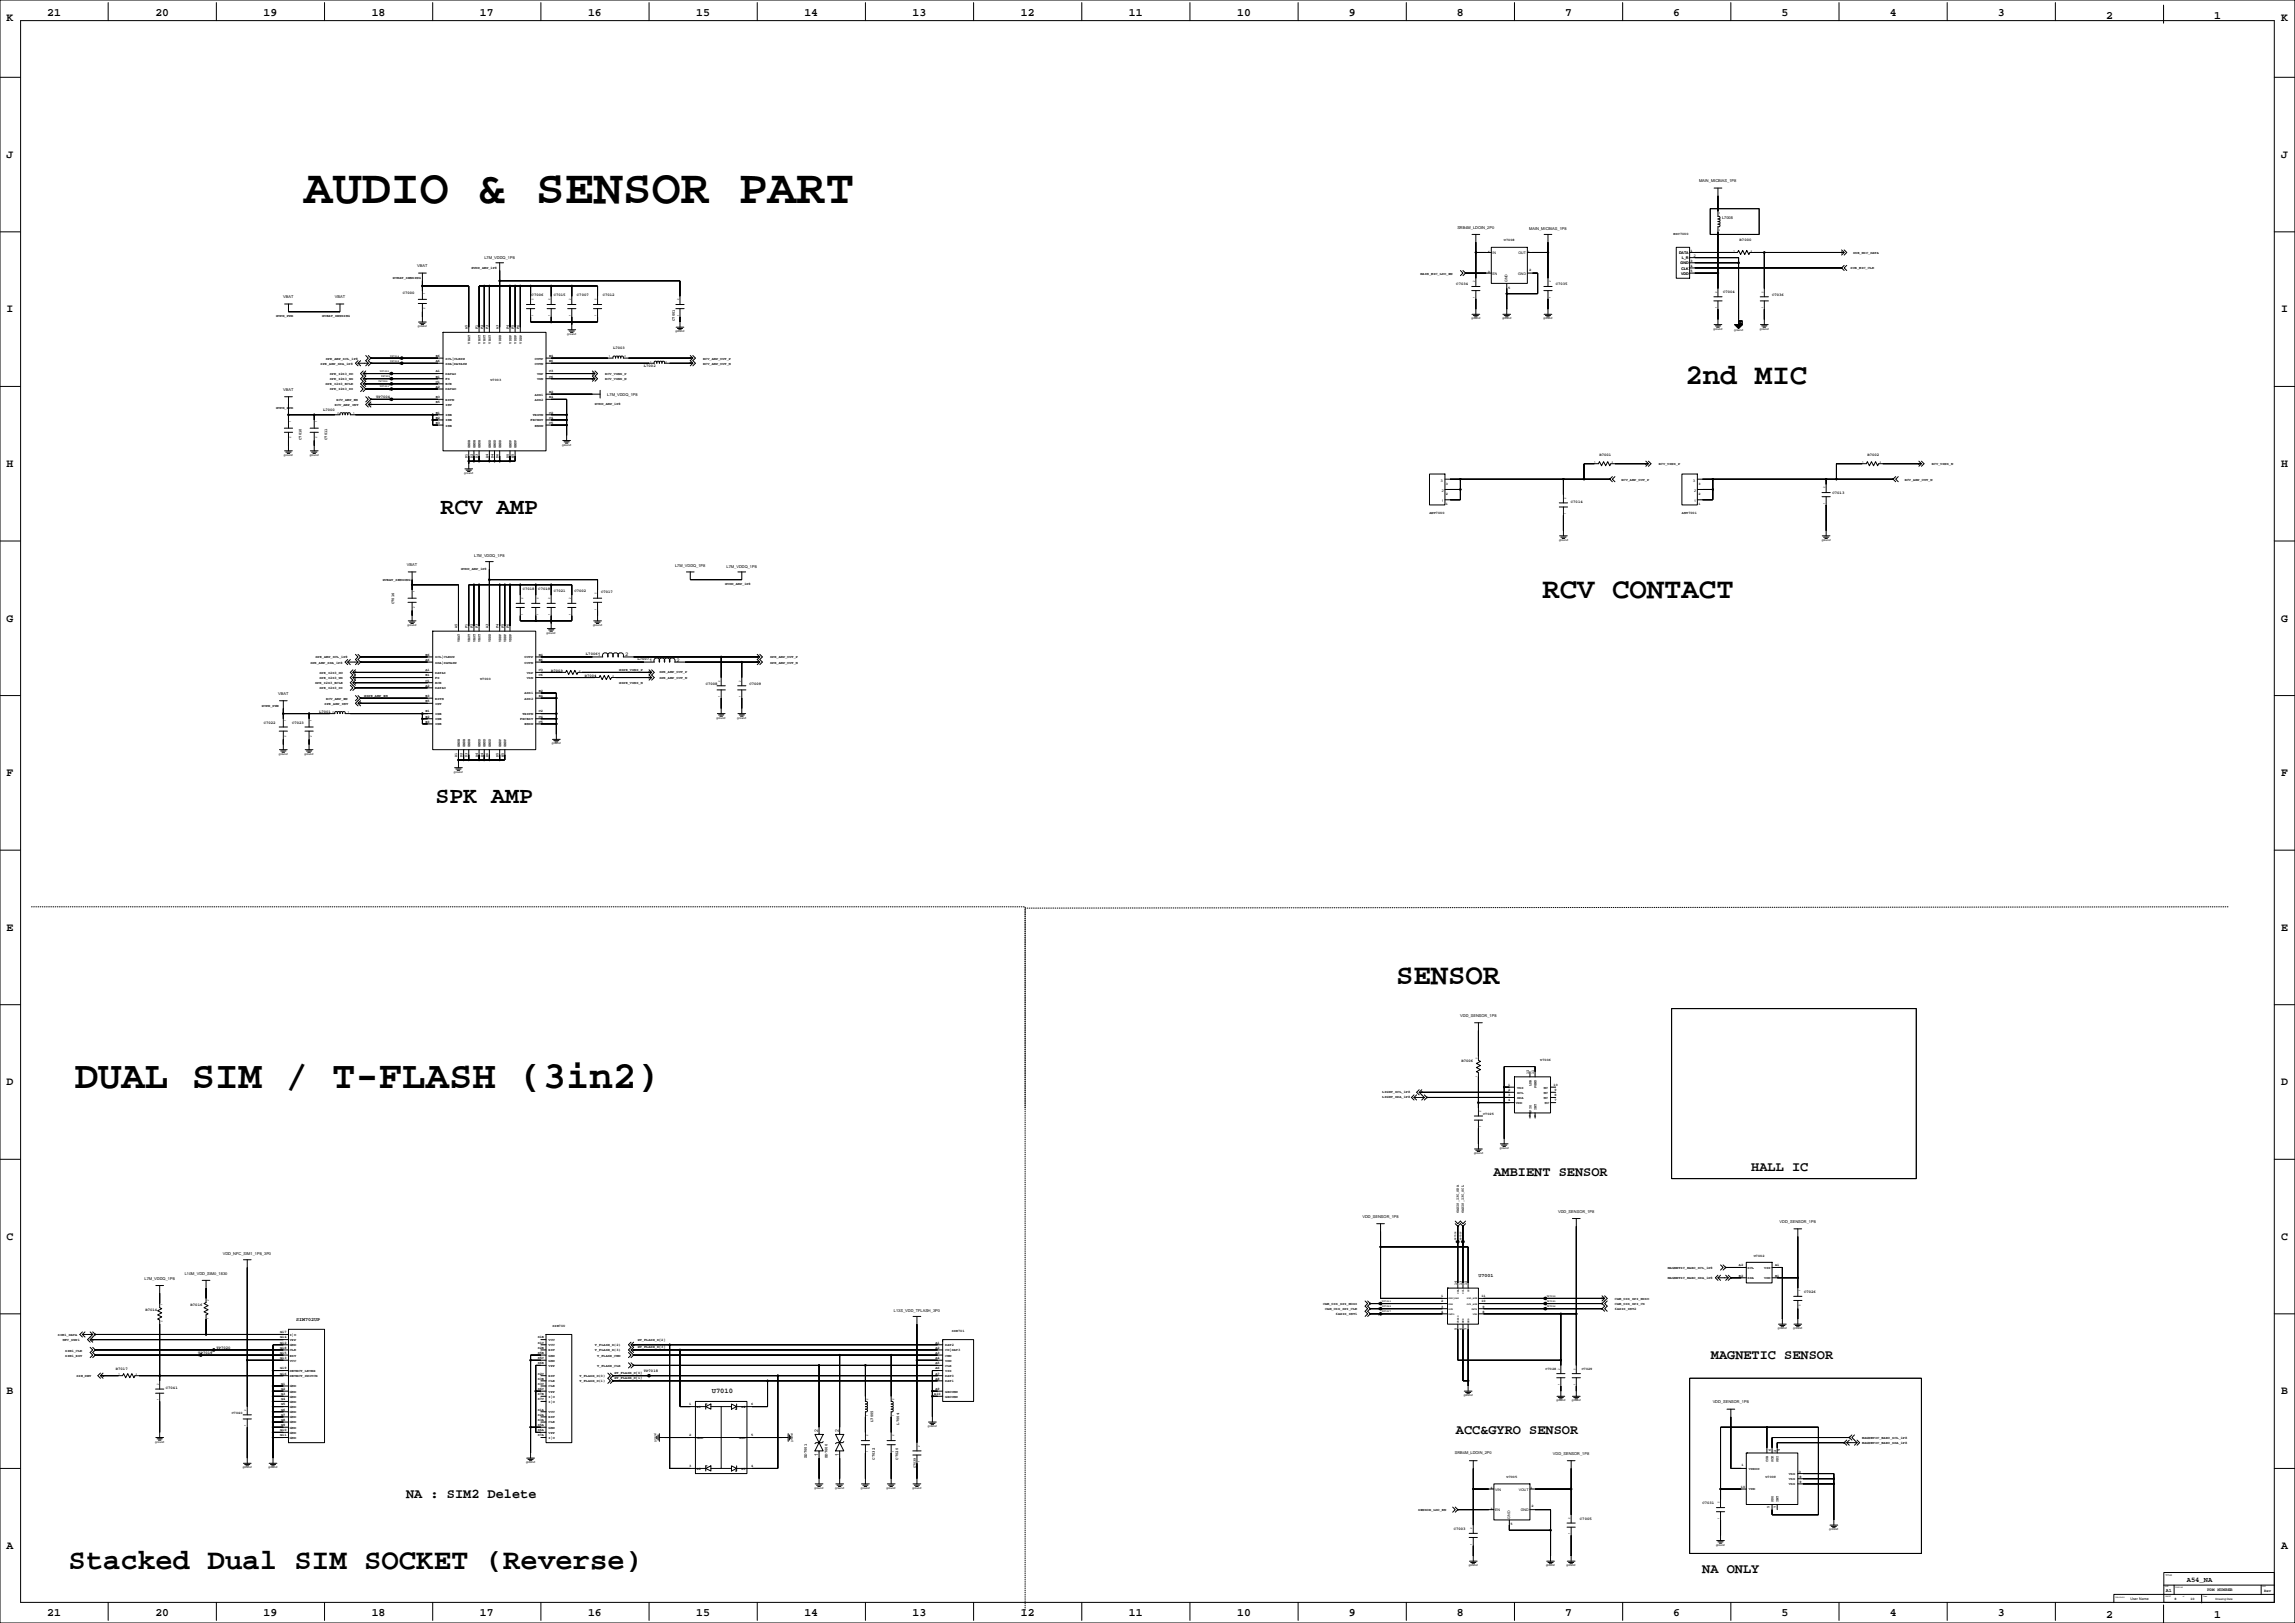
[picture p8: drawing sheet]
<svg xmlns="http://www.w3.org/2000/svg" width="2263mm" height="1600mm" viewBox="0 0 2263 1600" stroke-linecap="round" stroke-linejoin="round" font-family="sans-serif">
<defs><g id="words">
<text font-size="47.6" x="300" y="200">AUDIO &amp; SENSOR PART</text>
<text font-size="38.5" x="74" y="1072">DUAL SIM / T-FLASH (3in2)</text>
<g font-size="28.6">
<text x="1662" y="379">2nd MIC</text>
<text x="1521" y="590">RCV CONTACT</text>
<text x="1376" y="970">SENSOR</text>
<text x="68" y="1547">Stacked Dual SIM SOCKET (Reverse)</text>
</g>
<g font-size="22.9">
<text x="434" y="507">RCV AMP</text>
<text x="429" y="791">SPK AMP</text>
</g>
<g font-size="13.4">
<text x="1727" y="1154">HALL IC</text>
<text x="1472" y="1159">AMBIENT SENSOR</text>
<text x="1687" y="1340">MAGNETIC SENSOR</text>
<text x="1435" y="1413">ACC&amp;GYRO SENSOR</text>
<text x="400" y="1477">NA : SIM2 Delete</text>
<text x="1678" y="1550">NA ONLY</text>
</g>
<g font-size="11.3">
<text x="47" y="16">21</text>
<text x="153" y="16">20</text>
<text x="260" y="16">19</text>
<text x="367" y="16">18</text>
<text x="473" y="16">17</text>
<text x="580" y="16">16</text>
<text x="686" y="16">15</text>
<text x="793" y="16">14</text>
<text x="900" y="16">13</text>
<text x="1006" y="16">12</text>
<text x="1113" y="16">11</text>
<text x="1220" y="16">10</text>
<text x="1330" y="16">9</text>
<text x="1436" y="16">8</text>
<text x="1543" y="16">7</text>
<text x="1650" y="16">6</text>
<text x="1756" y="16">5</text>
<text x="1863" y="16">4</text>
<text x="1970" y="16">3</text>
<text x="7" y="21">K</text>
<text x="2076" y="18">2</text>
<text x="2183" y="18">1</text>
<text x="2249" y="21">K</text>
<text x="7" y="156">J</text>
<text x="2249" y="156">J</text>
<text x="7" y="308">I</text>
<text x="2249" y="308">I</text>
<text x="7" y="460">H</text>
<text x="2249" y="460">H</text>
<text x="7" y="613">G</text>
<text x="2249" y="613">G</text>
<text x="7" y="765">F</text>
<text x="2249" y="765">F</text>
<text x="7" y="917">E</text>
<text x="2249" y="917">E</text>
<text x="7" y="1070">D</text>
<text x="2249" y="1070">D</text>
<text x="7" y="1222">C</text>
<text x="2249" y="1222">C</text>
<text x="7" y="1374">B</text>
<text x="2249" y="1374">B</text>
<text x="7" y="1527">A</text>
<text x="2249" y="1527">A</text>
<text x="47" y="1593">21</text>
<text x="153" y="1593">20</text>
<text x="260" y="1593">19</text>
<text x="367" y="1593">18</text>
<text x="473" y="1593">17</text>
<text x="580" y="1593">16</text>
<text x="686" y="1593">15</text>
<text x="793" y="1593">14</text>
<text x="900" y="1593">13</text>
<text x="1006" y="1593">12</text>
<text x="1113" y="1593">11</text>
<text x="1220" y="1593">10</text>
<text x="1330" y="1593">9</text>
<text x="1436" y="1593">8</text>
<text x="1543" y="1593">7</text>
<text x="1650" y="1593">6</text>
<text x="1756" y="1593">5</text>
<text x="1863" y="1593">4</text>
<text x="1970" y="1593">3</text>
<text x="2076" y="1595">2</text>
<text x="2183" y="1595">1</text>
</g>
<g font-size="7.1">
<text x="702" y="1373">U7010</text>
<text x="2156" y="1559">A54_NA</text>
</g>
<g font-size="4.9">
<text x="589" y="647">1</text>
<text x="617" y="647">2</text>
<text x="640" y="652">1</text>
<text x="667" y="652">2</text>
<text x="1458" y="1259">U7001</text>
<text x="292" y="1302">SIM702UP</text>
<text x="807" y="1412" transform="rotate(-90 807 1412)">2</text>
<text x="827" y="1412" transform="rotate(-90 827 1412)">2</text>
<text x="807" y="1435" transform="rotate(-90 807 1435)">1</text>
<text x="827" y="1435" transform="rotate(-90 827 1435)">1</text>
<text x="2135" y="1569">A1</text>
</g>
<text font-size="4.2" x="2176" y="1568">PDM NUMBER</text>
<g font-size="3.9">
<text x="1675" y="180">MAIN_MICBIAS_1P8</text>
<text x="1698" y="216">L7008</text>
<text x="1437" y="226">SRB4M_LDOIN_2P0</text>
<text x="1508" y="227">MAIN_MICBIAS_1P8</text>
<text x="1715" y="238">R7000</text>
<text x="478" y="255">L7M_VDDQ_1P8</text>
<text x="411" y="263">VBAT</text>
<text x="1436" y="281">C7034</text>
<text x="1534" y="281">C7035</text>
<text x="279" y="294">VBAT</text>
<text x="330" y="294">VBAT</text>
<text x="397" y="290">C7000</text>
<text x="524" y="291">C7006</text>
<text x="546" y="291">C7015</text>
<text x="569" y="291">C7007</text>
<text x="594" y="291">C7012</text>
<text x="1699" y="289">C7004</text>
<text x="1747" y="291">C7036</text>
<text x="665" y="316" transform="rotate(-90 665 316)">C7001</text>
<text x="604" y="344">L7003</text>
<text x="635" y="362">L7002</text>
<text x="279" y="385">VBAT</text>
<text x="599" y="390">L7M_VDDQ_1P8</text>
<text x="371" y="393">TP7004</text>
<text x="318" y="406">L7000</text>
<text x="297" y="434" transform="rotate(-90 297 434)">C7010</text>
<text x="323" y="434" transform="rotate(-90 323 434)">C7011</text>
<text x="1577" y="449">R7001</text>
<text x="1841" y="449">R7002</text>
<text x="1807" y="487">C7013</text>
<text x="1549" y="495">C7014</text>
<text x="468" y="549">L7M_VDDQ_1P8</text>
<text x="401" y="558">VBAT</text>
<text x="666" y="559">L7M_VDDQ_1P8</text>
<text x="716" y="560">L7M_VDDQ_1P8</text>
<text x="516" y="582">C7018</text>
<text x="531" y="582">C7019</text>
<text x="546" y="583">C7021</text>
<text x="566" y="583">C7002</text>
<text x="593" y="584">C7017</text>
<text x="389" y="596" transform="rotate(-90 389 596)">C7016</text>
<text x="578" y="645">L7006</text>
<text x="629" y="650">L7007</text>
<text x="543" y="662">R7003</text>
<text x="576" y="667">R7004</text>
<text x="696" y="675">C7008</text>
<text x="739" y="675">C7009</text>
<text x="274" y="685">VBAT</text>
<text x="315" y="702">L7001</text>
<text x="260" y="714">C7022</text>
<text x="288" y="714">C7023</text>
<text x="1440" y="1002">VDD_SENSOR_1P8</text>
<text x="1441" y="1046">R7006</text>
<text x="1536" y="1195">VDD_SENSOR_1P8</text>
<text x="1343" y="1201">VDD_SENSOR_1P8</text>
<text x="1755" y="1206">VDD_SENSOR_1P8</text>
<text x="220" y="1237">VDD_NFC_SIM1_1P8_3P0</text>
<text x="182" y="1256">L10M_VDD_SIM0_1830</text>
<text x="142" y="1262">L7M_VDDQ_1P8</text>
<text x="1779" y="1275">C7026</text>
<text x="188" y="1288">R7016</text>
<text x="143" y="1293">R7014</text>
<text x="881" y="1293">L13S_VDD_TFLASH_3P0</text>
<text x="213" y="1330">TP7020</text>
<text x="196" y="1334">TP7019</text>
<text x="114" y="1350">R7017</text>
<text x="635" y="1352">TP7018</text>
<text x="164" y="1369">C7041</text>
<text x="1689" y="1383">VDD_SENSOR_1P8</text>
<text x="861" y="1402" transform="rotate(-90 861 1402)">L7005</text>
<text x="886" y="1404" transform="rotate(-90 886 1404)">L7004</text>
<text x="1434" y="1433">SRB4M_LDOIN_2P0</text>
<text x="795" y="1437" transform="rotate(-90 795 1437)">ZD7001</text>
<text x="816" y="1437" transform="rotate(-90 816 1437)">ZD7000</text>
<text x="863" y="1439" transform="rotate(-90 863 1439)">C7032</text>
<text x="885" y="1439" transform="rotate(-90 885 1439)">C7020</text>
<text x="1531" y="1434">VDD_SENSOR_1P8</text>
<text x="1679" y="1482">C7031</text>
<text x="1558" y="1498">C7005</text>
<text x="1433" y="1509">C7003</text>
<text x="2232" y="1569">Rev</text>
</g>
<g font-size="3.5">
<text x="1650" y="232">MIC7000</text>
<text x="1483" y="238">U7008</text>
<text x="1467" y="249">4</text>
<text x="1472" y="251">IN</text>
<text x="1497" y="251">OUT</text>
<text x="1506" y="249">1</text>
<text x="1655" y="251">DATA</text>
<text x="1667" y="248">1</text>
<text x="1827" y="250">SUB_MIC_DATA</text>
<text x="1658" y="256">L_R</text>
<text x="1670" y="253">2</text>
<text x="1657" y="261">GND</text>
<text x="1667" y="258">3</text>
<text x="1667" y="263">4</text>
<text x="465" y="265">@VDD_AMP_1P8</text>
<text x="1467" y="269">3</text>
<text x="1508" y="267">2</text>
<text x="1658" y="266">CLK</text>
<text x="1667" y="268">5</text>
<text x="1825" y="266">SUB_MIC_CLK</text>
<text x="387" y="275">@VBAT_SENSING</text>
<text x="1400" y="271">MAIN_MIC_LDO_EN</text>
<text x="1472" y="271">EN</text>
<text x="1497" y="271">GND</text>
<text x="1657" y="271">VDD</text>
<text x="1486" y="278" transform="rotate(-90 1486 278)">GND</text>
<text x="1487" y="285">5</text>
<text x="272" y="312">@VPH_PWR</text>
<text x="318" y="312">@VBAT_SENSING</text>
<text x="461" y="325" transform="rotate(-90 461 325)">A5</text>
<text x="471" y="325" transform="rotate(-90 471 325)">F1</text>
<text x="476" y="325" transform="rotate(-90 476 325)">F2</text>
<text x="481" y="325" transform="rotate(-90 481 325)">F3</text>
<text x="492" y="325" transform="rotate(-90 492 325)">A3</text>
<text x="502" y="325" transform="rotate(-90 502 325)">F4</text>
<text x="507" y="325" transform="rotate(-90 507 325)">F5</text>
<text x="512" y="325" transform="rotate(-90 512 325)">F6</text>
<text x="464" y="339" transform="rotate(-90 464 339)">VBAT</text>
<text x="474" y="339" transform="rotate(-90 474 339)">VBST</text>
<text x="479" y="339" transform="rotate(-90 479 339)">VBST</text>
<text x="484" y="339" transform="rotate(-90 484 339)">VBST</text>
<text x="494" y="339" transform="rotate(-90 494 339)">VDDD</text>
<text x="504" y="339" transform="rotate(-90 504 339)">VDDP</text>
<text x="509" y="339" transform="rotate(-90 509 339)">VDDP</text>
<text x="514" y="339" transform="rotate(-90 514 339)">VDDP</text>
<text x="430" y="352">B6</text>
<text x="541" y="352">E4</text>
<text x="316" y="360">SPK_AMP_SDA_1P8</text>
<text x="321" y="354">SPK_AMP_SCL_1P8</text>
<text x="394" y="360">1</text>
<text x="394" y="355">1</text>
<text x="430" y="357">A6</text>
<text x="439" y="354">SCL|CLKSW</text>
<text x="439" y="359">SDA|DATASW</text>
<text x="527" y="354">OUTP</text>
<text x="527" y="359">OUTN</text>
<text x="541" y="357">E6</text>
<text x="693" y="360">RCV_AMP_OUT_N</text>
<text x="693" y="354">RCV_AMP_OUT_P</text>
<text x="325" y="369">SPK_I2S3_DO</text>
<text x="383" y="370">1</text>
<text x="430" y="367">A1</text>
<text x="439" y="370">DATAI</text>
<text x="529" y="370">VSP</text>
<text x="541" y="367">C3</text>
<text x="597" y="370">RCV_VSNS_P</text>
<text x="325" y="375">SPK_I2S3_WS</text>
<text x="383" y="375">1</text>
<text x="430" y="377">C1</text>
<text x="430" y="372">B1</text>
<text x="439" y="375">FS</text>
<text x="484" y="376">U7003</text>
<text x="529" y="375">VSN</text>
<text x="541" y="372">C6</text>
<text x="597" y="375">RCV_VSNS_N</text>
<text x="321" y="380">SPK_I2S3_BCLK</text>
<text x="383" y="380">1</text>
<text x="430" y="382">A2</text>
<text x="439" y="380">BCK</text>
<text x="325" y="385">SPK_I2S3_DI</text>
<text x="383" y="385">1</text>
<text x="439" y="385">DATAO</text>
<text x="527" y="390">ADS1</text>
<text x="541" y="387">B2</text>
<text x="332" y="395">RCV_AMP_EN</text>
<text x="383" y="395">1</text>
<text x="430" y="392">B3</text>
<text x="439" y="395">RSTN</text>
<text x="527" y="395">ADS2</text>
<text x="541" y="392">B4</text>
<text x="330" y="400">RCV_AMP_INT</text>
<text x="430" y="398">B5</text>
<text x="439" y="400">INT</text>
<text x="587" y="400">@VDD_AMP_1P8</text>
<text x="272" y="404">@VPH_PWR</text>
<text x="430" y="408">E1</text>
<text x="541" y="408">C2</text>
<text x="430" y="413">E2</text>
<text x="439" y="410">INB</text>
<text x="525" y="410">TRSTN</text>
<text x="541" y="413">C4</text>
<text x="430" y="418">E3</text>
<text x="439" y="415">INB</text>
<text x="523" y="415">FRCBST</text>
<text x="541" y="418">C5</text>
<text x="439" y="420">INB</text>
<text x="527" y="420">ENSW</text>
<text x="464" y="442" transform="rotate(-90 464 442)">GNDB</text>
<text x="469" y="442" transform="rotate(-90 469 442)">GNDB</text>
<text x="474" y="442" transform="rotate(-90 474 442)">GNDB</text>
<text x="484" y="442" transform="rotate(-90 484 442)">GNDD</text>
<text x="489" y="442" transform="rotate(-90 489 442)">GNDD</text>
<text x="494" y="442" transform="rotate(-90 494 442)">GNDD</text>
<text x="504" y="442" transform="rotate(-90 504 442)">GNDP</text>
<text x="509" y="442" transform="rotate(-90 509 442)">GNDP</text>
<text x="461" y="452" transform="rotate(-90 461 452)">D1</text>
<text x="466" y="452" transform="rotate(-90 466 452)">D2</text>
<text x="471" y="452" transform="rotate(-90 471 452)">D3</text>
<text x="481" y="452" transform="rotate(-90 481 452)">A4</text>
<text x="486" y="452" transform="rotate(-90 486 452)">D4</text>
<text x="492" y="452" transform="rotate(-90 492 452)">D6</text>
<text x="502" y="452" transform="rotate(-90 502 452)">D5</text>
<text x="507" y="452" transform="rotate(-90 507 452)">E5</text>
<text x="1635" y="459">RCV_VSNS_P</text>
<text x="1905" y="459">RCV_VSNS_N</text>
<text x="1599" y="474">RCV_AMP_OUT_P</text>
<text x="1878" y="474">RCV_AMP_OUT_N</text>
<text x="1421" y="475">3</text>
<text x="1426" y="478">3</text>
<text x="1669" y="475">3</text>
<text x="1674" y="478">3</text>
<text x="1422" y="485">2</text>
<text x="1670" y="485">2</text>
<text x="1426" y="488">2</text>
<text x="1674" y="488">2</text>
<text x="1422" y="495">1</text>
<text x="1426" y="498">1</text>
<text x="1670" y="495">1</text>
<text x="1674" y="498">1</text>
<text x="1409" y="507">ANT7000</text>
<text x="1658" y="507">ANT7001</text>
<text x="455" y="562">@VDD_AMP_1P8</text>
<text x="377" y="572">@VBAT_SENSING</text>
<text x="715" y="576">@VDD_AMP_1P8</text>
<text x="451" y="619" transform="rotate(-90 451 619)">A5</text>
<text x="461" y="619" transform="rotate(-90 461 619)">F1</text>
<text x="466" y="619" transform="rotate(-90 466 619)">F2</text>
<text x="471" y="619" transform="rotate(-90 471 619)">F3</text>
<text x="481" y="619" transform="rotate(-90 481 619)">A3</text>
<text x="492" y="619" transform="rotate(-90 492 619)">F4</text>
<text x="497" y="619" transform="rotate(-90 497 619)">F5</text>
<text x="502" y="619" transform="rotate(-90 502 619)">F6</text>
<text x="453" y="633" transform="rotate(-90 453 633)">VBAT</text>
<text x="464" y="633" transform="rotate(-90 464 633)">VBST</text>
<text x="469" y="633" transform="rotate(-90 469 633)">VBST</text>
<text x="474" y="633" transform="rotate(-90 474 633)">VBST</text>
<text x="484" y="633" transform="rotate(-90 484 633)">VDDD</text>
<text x="494" y="633" transform="rotate(-90 494 633)">VDDP</text>
<text x="499" y="633" transform="rotate(-90 499 633)">VDDP</text>
<text x="504" y="633" transform="rotate(-90 504 633)">VDDP</text>
<text x="419" y="646">B6</text>
<text x="531" y="646">E4</text>
<text x="311" y="649">SPK_AMP_SCL_1P8</text>
<text x="419" y="652">A6</text>
<text x="429" y="649">SCL|CLKSW</text>
<text x="517" y="649">OUTP</text>
<text x="531" y="652">E6</text>
<text x="759" y="649">SPK_AMP_OUT_P</text>
<text x="306" y="654">SPK_AMP_SDA_1P8</text>
<text x="429" y="654">SDA|DATASW</text>
<text x="517" y="654">OUTN</text>
<text x="759" y="654">SPK_AMP_OUT_N</text>
<text x="315" y="664">SPK_I2S3_DO</text>
<text x="419" y="662">A1</text>
<text x="429" y="664">DATAI</text>
<text x="519" y="664">VSP</text>
<text x="531" y="662">C3</text>
<text x="611" y="661">@SPK_VSNS_P</text>
<text x="650" y="664">SPK_AMP_OUT_P</text>
<text x="315" y="669">SPK_I2S3_WS</text>
<text x="419" y="672">C1</text>
<text x="419" y="667">B1</text>
<text x="429" y="669">FS</text>
<text x="473" y="671">U7000</text>
<text x="519" y="669">VSN</text>
<text x="531" y="667">C6</text>
<text x="650" y="669">SPK_AMP_OUT_N</text>
<text x="311" y="674">SPK_I2S3_BCLK</text>
<text x="419" y="677">A2</text>
<text x="429" y="674">BCK</text>
<text x="611" y="674">@SPK_VSNS_N</text>
<text x="315" y="679">SPK_I2S3_DI</text>
<text x="429" y="679">DATAO</text>
<text x="531" y="682">B2</text>
<text x="322" y="690">RCV_AMP_EN</text>
<text x="359" y="687">@SPK_AMP_EN</text>
<text x="419" y="687">B3</text>
<text x="429" y="690">RSTN</text>
<text x="517" y="690">ADS2</text>
<text x="517" y="685">ADS1</text>
<text x="531" y="687">B4</text>
<text x="320" y="695">SPK_AMP_INT</text>
<text x="419" y="692">B5</text>
<text x="429" y="695">INT</text>
<text x="258" y="697">@VPH_PWR</text>
<text x="419" y="702">E1</text>
<text x="419" y="707">E2</text>
<text x="429" y="705">INB</text>
<text x="515" y="705">TRSTN</text>
<text x="531" y="702">C2</text>
<text x="531" y="707">C4</text>
<text x="419" y="712">E3</text>
<text x="429" y="710">INB</text>
<text x="513" y="710">FRCBST</text>
<text x="531" y="712">C5</text>
<text x="429" y="715">INB</text>
<text x="517" y="715">ENSW</text>
<text x="453" y="736" transform="rotate(-90 453 736)">GNDB</text>
<text x="459" y="736" transform="rotate(-90 459 736)">GNDB</text>
<text x="464" y="736" transform="rotate(-90 464 736)">GNDB</text>
<text x="474" y="736" transform="rotate(-90 474 736)">GNDD</text>
<text x="479" y="736" transform="rotate(-90 479 736)">GNDD</text>
<text x="484" y="736" transform="rotate(-90 484 736)">GNDD</text>
<text x="494" y="736" transform="rotate(-90 494 736)">GNDP</text>
<text x="499" y="736" transform="rotate(-90 499 736)">GNDP</text>
<text x="451" y="746" transform="rotate(-90 451 746)">D1</text>
<text x="456" y="746" transform="rotate(-90 456 746)">D2</text>
<text x="461" y="746" transform="rotate(-90 461 746)">D3</text>
<text x="471" y="746" transform="rotate(-90 471 746)">A4</text>
<text x="476" y="746" transform="rotate(-90 476 746)">D4</text>
<text x="481" y="746" transform="rotate(-90 481 746)">D6</text>
<text x="492" y="746" transform="rotate(-90 492 746)">D5</text>
<text x="497" y="746" transform="rotate(-90 497 746)">E5</text>
<text x="1519" y="1046">U7006</text>
<text x="1507" y="1059" transform="rotate(-90 1507 1059)">12</text>
<text x="1512" y="1059" transform="rotate(-90 1512 1059)">11</text>
<text x="1487" y="1071">1</text>
<text x="1496" y="1073">VSS</text>
<text x="1510" y="1070" transform="rotate(-90 1510 1070)">LDR</text>
<text x="1515" y="1072" transform="rotate(-90 1515 1072)">PGND</text>
<text x="1522" y="1073">NC</text>
<text x="1532" y="1071">10</text>
<text x="1363" y="1077">LIGHT_SCL_1P8</text>
<text x="1487" y="1076">2</text>
<text x="1496" y="1078">SCL</text>
<text x="1522" y="1078">NC</text>
<text x="1533" y="1076">9</text>
<text x="1363" y="1082">LIGHT_SDA_1P8</text>
<text x="1487" y="1081">3</text>
<text x="1487" y="1086">4</text>
<text x="1496" y="1083">SDA</text>
<text x="1522" y="1083">NC</text>
<text x="1533" y="1081">8</text>
<text x="1533" y="1086">7</text>
<text x="1494" y="1088">VDD</text>
<text x="1523" y="1088">NC</text>
<text x="1510" y="1098" transform="rotate(-90 1510 1098)">GPIO</text>
<text x="1515" y="1095" transform="rotate(-90 1515 1095)">INT</text>
<text x="1462" y="1099">C7025</text>
<text x="1507" y="1101">5</text>
<text x="1512" y="1101">6</text>
<text x="1438" y="1196" transform="rotate(-90 1438 1196)">6AXIS_I3C_SDA</text>
<text x="1443" y="1196" transform="rotate(-90 1443 1196)">6AXIS_I3C_SCL</text>
<text x="1435" y="1226">1</text>
<text x="1440" y="1226">1</text>
<text x="1729" y="1239">U7002</text>
<text x="1644" y="1251">MAGNETIC_BARO_SCL_1P8</text>
<text x="1715" y="1248">A2</text>
<text x="1723" y="1251">SCL</text>
<text x="1740" y="1251">VSS</text>
<text x="1750" y="1248">A1</text>
<text x="1715" y="1258">B2</text>
<text x="1750" y="1258">B1</text>
<text x="1644" y="1261">MAGNETIC_BARO_SDA_1P8</text>
<text x="1723" y="1261">SDA</text>
<text x="1740" y="1261">VDD</text>
<text x="1436" y="1267" transform="rotate(-90 1436 1267)">14</text>
<text x="1441" y="1267" transform="rotate(-90 1441 1267)">13</text>
<text x="1446" y="1267" transform="rotate(-90 1446 1267)">12</text>
<text x="1421" y="1279">1</text>
<text x="1421" y="1284">2</text>
<text x="1461" y="1284">10</text>
<text x="1461" y="1279">11</text>
<text x="1521" y="1282">1</text>
<text x="1592" y="1281">CAM_OIS_SPI_MISO</text>
<text x="1304" y="1286">CAM_OIS_SPI_MOSI</text>
<text x="1359" y="1287">1</text>
<text x="1421" y="1289">3</text>
<text x="1462" y="1289">9</text>
<text x="1521" y="1287">1</text>
<text x="1592" y="1286">CAM_OIS_SPI_CS</text>
<text x="1307" y="1292">CAM_OIS_SPI_CLK</text>
<text x="1359" y="1292">1</text>
<text x="1421" y="1294">4</text>
<text x="1462" y="1294">8</text>
<text x="1521" y="1292">1</text>
<text x="1592" y="1292">6AXIS_INT2</text>
<text x="1317" y="1297">6AXIS_INT1</text>
<text x="1359" y="1297">1</text>
<text x="545" y="1308">SIM700</text>
<text x="938" y="1313">SIM701</text>
<text x="1436" y="1311" transform="rotate(-90 1436 1311)">5</text>
<text x="1441" y="1311" transform="rotate(-90 1441 1311)">6</text>
<text x="1446" y="1311" transform="rotate(-90 1446 1311)">7</text>
<text x="57" y="1317">SIM1_DATA</text>
<text x="276" y="1314">G17</text>
<text x="276" y="1319">G14</text>
<text x="286" y="1317">I|O</text>
<text x="530" y="1319">S1B</text>
<text x="62" y="1322">NFC_SWP1</text>
<text x="276" y="1324">G12</text>
<text x="286" y="1322">VPP</text>
<text x="530" y="1324">S1C</text>
<text x="541" y="1322">VCC</text>
<text x="629" y="1322">@T_FLASH_D[2]</text>
<text x="922" y="1324">A1</text>
<text x="276" y="1330">G18</text>
<text x="286" y="1327">GND</text>
<text x="530" y="1330">S2B</text>
<text x="541" y="1327">VCC</text>
<text x="587" y="1327">T_FLASH_D(2)</text>
<text x="629" y="1329">@T_FLASH_D[3]</text>
<text x="922" y="1330">A2</text>
<text x="932" y="1327">DAT2</text>
<text x="64" y="1338">SIM1_RST</text>
<text x="64" y="1332">SIM1_CLK</text>
<text x="196" y="1337">1</text>
<text x="208" y="1332">1</text>
<text x="276" y="1335">G15</text>
<text x="286" y="1337">RST</text>
<text x="286" y="1332">CLK</text>
<text x="530" y="1335">S5B</text>
<text x="541" y="1337">GND</text>
<text x="541" y="1332">RST</text>
<text x="587" y="1332">T_FLASH_D(3)</text>
<text x="589" y="1337">T_FLASH_CMD</text>
<text x="922" y="1335">A3</text>
<text x="932" y="1332">CD|DAT3</text>
<text x="932" y="1337">CMD</text>
<text x="276" y="1340">G13</text>
<text x="286" y="1342">VCC</text>
<text x="530" y="1340">S5C</text>
<text x="541" y="1342">GND</text>
<text x="922" y="1340">A4</text>
<text x="932" y="1342">VDD</text>
<text x="276" y="1350">G19</text>
<text x="530" y="1345">S6B</text>
<text x="541" y="1347">VPP</text>
<text x="589" y="1347">T_FLASH_CLK</text>
<text x="922" y="1350">A6</text>
<text x="922" y="1345">A5</text>
<text x="932" y="1347">CLK</text>
<text x="276" y="1355">G16</text>
<text x="286" y="1352">DETECT_LEVER</text>
<text x="530" y="1355">S2C</text>
<text x="606" y="1355">@T_FLASH_D[0]</text>
<text x="922" y="1355">A7</text>
<text x="932" y="1352">VSS</text>
<text x="1524" y="1350">C7028</text>
<text x="1559" y="1350">C7029</text>
<text x="75" y="1358">SIM_DET</text>
<text x="286" y="1357">DETECT_SWITCH</text>
<text x="530" y="1360">S3B</text>
<text x="541" y="1357">RST</text>
<text x="571" y="1357">T_FLASH_D(0)</text>
<text x="606" y="1360">@T_FLASH_D[1]</text>
<text x="637" y="1358">1</text>
<text x="922" y="1360">A8</text>
<text x="932" y="1357">DAT0</text>
<text x="277" y="1365">G1</text>
<text x="286" y="1368">GND</text>
<text x="530" y="1365">S3C</text>
<text x="541" y="1368">CLK</text>
<text x="541" y="1363">CLK</text>
<text x="571" y="1362">T_FLASH_D(1)</text>
<text x="932" y="1363">DAT1</text>
<text x="277" y="1370">G2</text>
<text x="286" y="1373">GND</text>
<text x="530" y="1370">S6C</text>
<text x="541" y="1373">VPP</text>
<text x="922" y="1370">A9</text>
<text x="932" y="1373">GROUND</text>
<text x="277" y="1375">G3</text>
<text x="286" y="1378">GND</text>
<text x="530" y="1375">S7B</text>
<text x="541" y="1378">I|O</text>
<text x="921" y="1375">A10</text>
<text x="932" y="1378">GROUND</text>
<text x="277" y="1385">G5</text>
<text x="277" y="1380">G4</text>
<text x="286" y="1383">GND</text>
<text x="530" y="1380">S7C</text>
<text x="541" y="1383">I|O</text>
<text x="680" y="1385">1</text>
<text x="740" y="1385">6</text>
<text x="277" y="1390">G6</text>
<text x="286" y="1388">GND</text>
<text x="530" y="1390">S1A</text>
<text x="687" y="1388">K1</text>
<text x="731" y="1388">K4</text>
<text x="229" y="1394">C7040</text>
<text x="277" y="1396">G7</text>
<text x="286" y="1393">GND</text>
<text x="530" y="1396">S2A</text>
<text x="541" y="1393">VCC</text>
<text x="277" y="1401">G8</text>
<text x="286" y="1398">GND</text>
<text x="286" y="1403">GND</text>
<text x="530" y="1401">S3A</text>
<text x="541" y="1403">CLK</text>
<text x="541" y="1398">RST</text>
<text x="277" y="1406">G9</text>
<text x="286" y="1408">GND</text>
<text x="530" y="1406">S5A</text>
<text x="541" y="1408">GND</text>
<text x="276" y="1411">G10</text>
<text x="276" y="1416">G11</text>
<text x="286" y="1413">GND</text>
<text x="530" y="1416">S7A</text>
<text x="530" y="1411">S6A</text>
<text x="541" y="1413">VPP</text>
<text x="680" y="1416">2</text>
<text x="740" y="1416">5</text>
<text x="286" y="1418">GND</text>
<text x="541" y="1418">I|O</text>
<text x="687" y="1418">GND</text>
<text x="729" y="1418">GND</text>
<text x="1836" y="1419">MAGNETIC_BARO_SCL_1P8</text>
<text x="1836" y="1424">MAGNETIC_BARO_SDA_1P8</text>
<text x="1746" y="1431" transform="rotate(-90 1746 1431)">6</text>
<text x="1751" y="1431" transform="rotate(-90 1751 1431)">2</text>
<text x="1755" y="1431" transform="rotate(-90 1755 1431)">4</text>
<text x="1717" y="1445">1</text>
<text x="1743" y="1441" transform="rotate(-90 1743 1441)">CSB</text>
<text x="1749" y="1441" transform="rotate(-90 1749 1441)">SCK</text>
<text x="1754" y="1441" transform="rotate(-90 1754 1441)">SDI</text>
<text x="680" y="1446">3</text>
<text x="687" y="1449">K2</text>
<text x="731" y="1449">K3</text>
<text x="740" y="1446">4</text>
<text x="903" y="1447" transform="rotate(-90 903 1447)">C7039</text>
<text x="1724" y="1449">VDDID</text>
<text x="1774" y="1452">3</text>
<text x="1485" y="1457">U7005</text>
<text x="1741" y="1457">U7009</text>
<text x="1764" y="1454">VSS</text>
<text x="1774" y="1457">8</text>
<text x="1764" y="1459">VSS</text>
<text x="1774" y="1462">9</text>
<text x="1469" y="1468">4</text>
<text x="1474" y="1469">VIN</text>
<text x="1497" y="1469">VOUT</text>
<text x="1509" y="1468">1</text>
<text x="1716" y="1467">10</text>
<text x="1724" y="1469">VDD</text>
<text x="1764" y="1464">VSS</text>
<text x="1749" y="1480" transform="rotate(-90 1749 1480)">SDO</text>
<text x="1754" y="1480" transform="rotate(-90 1754 1480)">INT</text>
<text x="1510" y="1486">2</text>
<text x="1744" y="1486" transform="rotate(-90 1744 1486)">5</text>
<text x="1751" y="1486" transform="rotate(-90 1751 1486)">7</text>
<text x="1398" y="1490">SENSOR_LDO_EN</text>
<text x="1469" y="1488">3</text>
<text x="1474" y="1490">EN</text>
<text x="1499" y="1490">GND</text>
<text x="1489" y="1497" transform="rotate(-90 1489 1497)">GND</text>
<text x="1489" y="1503">5</text>
<text x="2101" y="1577">User Name</text>
<text x="2144" y="1577">8</text>
<text x="2160" y="1577">10</text>
</g>
<g font-size="2.8">
<text x="1451" y="315">ground</text>
<text x="1481" y="315">ground</text>
<text x="1522" y="315">ground</text>
<text x="412" y="322">ground</text>
<text x="666" y="327">ground</text>
<text x="1689" y="325">ground</text>
<text x="1710" y="326">ground</text>
<text x="1735" y="325">ground</text>
<text x="559" y="330">ground</text>
<text x="554" y="439">ground</text>
<text x="280" y="449">ground</text>
<text x="305" y="449">ground</text>
<text x="458" y="467">ground</text>
<text x="1537" y="533">ground</text>
<text x="1796" y="533">ground</text>
<text x="402" y="617">ground</text>
<text x="585" y="617">ground</text>
<text x="539" y="625">ground</text>
<text x="707" y="708">ground</text>
<text x="727" y="708">ground</text>
<text x="544" y="734">ground</text>
<text x="275" y="744">ground</text>
<text x="300" y="744">ground</text>
<text x="448" y="762">ground</text>
<text x="1479" y="1132">ground</text>
<text x="1453" y="1138">ground</text>
<text x="1753" y="1310">ground</text>
<text x="1768" y="1310">ground</text>
<text x="1443" y="1376">ground</text>
<text x="1535" y="1381">ground</text>
<text x="1550" y="1381">ground</text>
<text x="915" y="1407">ground</text>
<text x="153" y="1422">ground</text>
<text x="647" y="1421" transform="rotate(-90 647 1421)">ground</text>
<text x="782" y="1421" transform="rotate(-90 782 1421)">ground</text>
<text x="519" y="1442">ground</text>
<text x="239" y="1447">ground</text>
<text x="265" y="1447">ground</text>
<text x="803" y="1468">ground</text>
<text x="823" y="1468">ground</text>
<text x="849" y="1468">ground</text>
<text x="874" y="1468">ground</text>
<text x="900" y="1468">ground</text>
<text x="1804" y="1508">ground</text>
<text x="1692" y="1524">ground</text>
<text x="1448" y="1544">ground</text>
<text x="1524" y="1544">ground</text>
<text x="1545" y="1544">ground</text>
<text x="2184" y="1577">Drawing Date</text>
</g>
<g font-size="2.5">
<text x="1695" y="211">1</text>
<text x="1695" y="228">2</text>
<text x="1709" y="248">1</text>
<text x="1726" y="248">2</text>
<text x="1454" y="278" transform="rotate(-90 1454 278)">2</text>
<text x="1529" y="278" transform="rotate(-90 1529 278)">2</text>
<text x="419" y="289" transform="rotate(-90 419 289)">1</text>
<text x="1454" y="294" transform="rotate(-90 1454 294)">1</text>
<text x="1529" y="294" transform="rotate(-90 1529 294)">1</text>
<text x="1693" y="288" transform="rotate(-90 1693 288)">2</text>
<text x="1739" y="288" transform="rotate(-90 1739 288)">2</text>
<text x="526" y="296" transform="rotate(-90 526 296)">2</text>
<text x="543" y="296" transform="rotate(-90 543 296)">2</text>
<text x="563" y="296" transform="rotate(-90 563 296)">2</text>
<text x="588" y="296" transform="rotate(-90 588 296)">2</text>
<text x="669" y="296" transform="rotate(-90 669 296)">2</text>
<text x="419" y="305" transform="rotate(-90 419 305)">2</text>
<text x="1693" y="304" transform="rotate(-90 1693 304)">1</text>
<text x="1739" y="304" transform="rotate(-90 1739 304)">1</text>
<text x="526" y="311" transform="rotate(-90 526 311)">1</text>
<text x="543" y="311" transform="rotate(-90 543 311)">1</text>
<text x="563" y="311" transform="rotate(-90 563 311)">1</text>
<text x="588" y="311" transform="rotate(-90 588 311)">1</text>
<text x="669" y="311" transform="rotate(-90 669 311)">1</text>
<text x="385" y="351">TP7014</text>
<text x="600" y="352">1</text>
<text x="616" y="352">2</text>
<text x="385" y="357">TP7015</text>
<text x="641" y="357">1</text>
<text x="656" y="357">2</text>
<text x="375" y="367">TP7000</text>
<text x="376" y="372">TP7001</text>
<text x="373" y="377">TP7002</text>
<text x="375" y="382">TP7003</text>
<text x="333" y="408">2</text>
<text x="348" y="408">1</text>
<text x="287" y="416" transform="rotate(-90 287 416)">1</text>
<text x="313" y="416" transform="rotate(-90 313 416)">1</text>
<text x="287" y="432" transform="rotate(-90 287 432)">2</text>
<text x="313" y="432" transform="rotate(-90 313 432)">2</text>
<text x="1572" y="456">1</text>
<text x="1589" y="456">2</text>
<text x="1836" y="456">1</text>
<text x="1853" y="456">2</text>
<text x="1800" y="481" transform="rotate(-90 1800 481)">2</text>
<text x="1544" y="492" transform="rotate(-90 1544 492)">2</text>
<text x="1800" y="497" transform="rotate(-90 1800 497)">1</text>
<text x="1544" y="507" transform="rotate(-90 1544 507)">1</text>
<text x="409" y="584" transform="rotate(-90 409 584)">1</text>
<text x="588" y="586" transform="rotate(-90 588 586)">2</text>
<text x="516" y="591" transform="rotate(-90 516 591)">2</text>
<text x="531" y="591" transform="rotate(-90 531 591)">2</text>
<text x="543" y="591" transform="rotate(-90 543 591)">2</text>
<text x="563" y="591" transform="rotate(-90 563 591)">2</text>
<text x="409" y="599" transform="rotate(-90 409 599)">2</text>
<text x="516" y="606" transform="rotate(-90 516 606)">1</text>
<text x="531" y="606" transform="rotate(-90 531 606)">1</text>
<text x="543" y="606" transform="rotate(-90 543 606)">1</text>
<text x="563" y="606" transform="rotate(-90 563 606)">1</text>
<text x="588" y="601" transform="rotate(-90 588 601)">1</text>
<text x="554" y="662">1</text>
<text x="571" y="662">2</text>
<text x="587" y="667">1</text>
<text x="604" y="667">2</text>
<text x="710" y="672" transform="rotate(-90 710 672)">2</text>
<text x="730" y="672" transform="rotate(-90 730 672)">2</text>
<text x="710" y="687" transform="rotate(-90 710 687)">1</text>
<text x="730" y="687" transform="rotate(-90 730 687)">1</text>
<text x="328" y="703">2</text>
<text x="343" y="703">1</text>
<text x="282" y="711" transform="rotate(-90 282 711)">1</text>
<text x="308" y="711" transform="rotate(-90 308 711)">1</text>
<text x="282" y="726" transform="rotate(-90 282 726)">2</text>
<text x="308" y="726" transform="rotate(-90 308 726)">2</text>
<text x="1457" y="1044" transform="rotate(-90 1457 1044)">2</text>
<text x="1457" y="1061" transform="rotate(-90 1457 1061)">1</text>
<text x="1460" y="1096" transform="rotate(-90 1460 1096)">2</text>
<text x="1460" y="1111" transform="rotate(-90 1460 1111)">1</text>
<text x="1436" y="1223" transform="rotate(-90 1436 1223)">TP7006</text>
<text x="1441" y="1223" transform="rotate(-90 1441 1223)">TP7007</text>
<text x="1438" y="1275" transform="rotate(-90 1438 1275)">SDA</text>
<text x="1443" y="1275" transform="rotate(-90 1443 1275)">SCL</text>
<text x="1448" y="1274" transform="rotate(-90 1448 1274)">CS</text>
<text x="1775" y="1272" transform="rotate(-90 1775 1272)">1</text>
<text x="206" y="1283" transform="rotate(-90 206 1283)">2</text>
<text x="1362" y="1283">TP7013</text>
<text x="1428" y="1281">SDO|SA0</text>
<text x="1446" y="1281">SDO_AUX</text>
<text x="1525" y="1278">TP7012</text>
<text x="1525" y="1283">TP7021</text>
<text x="160" y="1286" transform="rotate(-90 160 1286)">1</text>
<text x="1362" y="1288">TP7022</text>
<text x="1428" y="1286">SDX</text>
<text x="1446" y="1286">OCS_AUX</text>
<text x="1525" y="1288">TP7016</text>
<text x="1775" y="1287" transform="rotate(-90 1775 1287)">2</text>
<text x="1362" y="1294">TP7017</text>
<text x="1428" y="1291">SCX</text>
<text x="1451" y="1291">INT2</text>
<text x="206" y="1300" transform="rotate(-90 206 1300)">1</text>
<text x="1428" y="1296">INT1</text>
<text x="1452" y="1296">VDD</text>
<text x="160" y="1304" transform="rotate(-90 160 1304)">2</text>
<text x="1438" y="1304" transform="rotate(-90 1438 1304)">VDDIO</text>
<text x="1443" y="1304" transform="rotate(-90 1443 1304)">GND</text>
<text x="1448" y="1304" transform="rotate(-90 1448 1304)">GND</text>
<text x="1538" y="1350" transform="rotate(-90 1538 1350)">2</text>
<text x="1553" y="1350" transform="rotate(-90 1553 1350)">2</text>
<text x="117" y="1355">1</text>
<text x="134" y="1355">2</text>
<text x="157" y="1365" transform="rotate(-90 157 1365)">2</text>
<text x="1538" y="1365" transform="rotate(-90 1538 1365)">1</text>
<text x="1553" y="1365" transform="rotate(-90 1553 1365)">1</text>
<text x="157" y="1380" transform="rotate(-90 157 1380)">1</text>
<text x="856" y="1380" transform="rotate(-90 856 1380)">2</text>
<text x="881" y="1380" transform="rotate(-90 881 1380)">2</text>
<text x="243" y="1391" transform="rotate(-90 243 1391)">2</text>
<text x="856" y="1396" transform="rotate(-90 856 1396)">1</text>
<text x="881" y="1396" transform="rotate(-90 881 1396)">1</text>
<text x="243" y="1406" transform="rotate(-90 243 1406)">1</text>
<text x="856" y="1416" transform="rotate(-90 856 1416)">2</text>
<text x="881" y="1416" transform="rotate(-90 881 1416)">2</text>
<text x="907" y="1426" transform="rotate(-90 907 1426)">2</text>
<text x="856" y="1431" transform="rotate(-90 856 1431)">1</text>
<text x="881" y="1431" transform="rotate(-90 881 1431)">1</text>
<text x="907" y="1441" transform="rotate(-90 907 1441)">1</text>
<text x="1695" y="1482" transform="rotate(-90 1695 1482)">2</text>
<text x="1548" y="1497" transform="rotate(-90 1548 1497)">2</text>
<text x="1695" y="1497" transform="rotate(-90 1695 1497)">1</text>
<text x="1452" y="1507" transform="rotate(-90 1452 1507)">2</text>
<text x="1548" y="1512" transform="rotate(-90 1548 1512)">1</text>
<text x="1452" y="1523" transform="rotate(-90 1452 1523)">1</text>
<text x="2135" y="1554">TITLE</text>
</g>
<g font-size="1.8">
<text x="2134" y="1565">SIZE</text>
<text x="2145" y="1565">DWG NO</text>
<text x="2231" y="1565">REV</text>
<text x="2086" y="1575">DRAWN BY</text>
<text x="2135" y="1574">SHEET</text>
<text x="2152" y="1574">of</text>
<text x="2172" y="1574">Date</text>
</g>
<g font-size=".4">
<text x="1694" y="193">.</text>
<text x="1455" y="239">.</text>
<text x="1526" y="239">.</text>
<text x="1816" y="249">.</text>
<text x="493" y="267">.</text>
<text x="1445" y="269">.</text>
<text x="1816" y="264">.</text>
<text x="416" y="277">.</text>
<text x="1455" y="305">.</text>
<text x="1485" y="305">.</text>
<text x="1526" y="305">.</text>
<text x="284" y="307">.</text>
<text x="335" y="307">.</text>
<text x="416" y="312">.</text>
<text x="670" y="318">.</text>
<text x="1694" y="315">.</text>
<text x="1714" y="315">.</text>
<text x="1739" y="315">.</text>
<text x="564" y="320">.</text>
<text x="366" y="353">.</text>
<text x="680" y="353">.</text>
<text x="366" y="358">.</text>
<text x="680" y="358">.</text>
<text x="360" y="368">.</text>
<text x="584" y="368">.</text>
<text x="360" y="373">.</text>
<text x="584" y="373">.</text>
<text x="360" y="378">.</text>
<text x="360" y="384">.</text>
<text x="584" y="389" transform="rotate(-90 584 389)">.</text>
<text x="366" y="394">.</text>
<text x="284" y="399">.</text>
<text x="366" y="399">.</text>
<text x="559" y="429">.</text>
<text x="284" y="439">.</text>
<text x="310" y="439">.</text>
<text x="462" y="457">.</text>
<text x="1623" y="457">.</text>
<text x="1892" y="457">.</text>
<text x="1587" y="472">.</text>
<text x="1866" y="472">.</text>
<text x="1541" y="523">.</text>
<text x="1800" y="523">.</text>
<text x="482" y="561">.</text>
<text x="406" y="571">.</text>
<text x="680" y="571">.</text>
<text x="731" y="571">.</text>
<text x="406" y="607">.</text>
<text x="589" y="607">.</text>
<text x="543" y="615">.</text>
<text x="355" y="648">.</text>
<text x="746" y="648">.</text>
<text x="355" y="653">.</text>
<text x="746" y="653">.</text>
<text x="350" y="663">.</text>
<text x="640" y="663">.</text>
<text x="350" y="668">.</text>
<text x="640" y="668">.</text>
<text x="350" y="673">.</text>
<text x="350" y="678">.</text>
<text x="355" y="688">.</text>
<text x="355" y="693">.</text>
<text x="279" y="698">.</text>
<text x="711" y="698">.</text>
<text x="731" y="698">.</text>
<text x="548" y="724">.</text>
<text x="279" y="734">.</text>
<text x="305" y="734">.</text>
<text x="452" y="749">.</text>
<text x="1458" y="1016">.</text>
<text x="1402" y="1077">.</text>
<text x="1407" y="1082">.</text>
<text x="1458" y="1128">.</text>
<text x="1483" y="1123">.</text>
<text x="1437" y="1209" transform="rotate(-90 1437 1209)">.</text>
<text x="1442" y="1209" transform="rotate(-90 1442 1209)">.</text>
<text x="1554" y="1209">.</text>
<text x="1361" y="1214">.</text>
<text x="1772" y="1219">.</text>
<text x="244" y="1250">.</text>
<text x="1701" y="1250">.</text>
<text x="1706" y="1260">.</text>
<text x="203" y="1270">.</text>
<text x="157" y="1275">.</text>
<text x="1579" y="1280">.</text>
<text x="1351" y="1285">.</text>
<text x="1579" y="1285">.</text>
<text x="1351" y="1290">.</text>
<text x="1351" y="1295">.</text>
<text x="1579" y="1290">.</text>
<text x="1757" y="1300">.</text>
<text x="1772" y="1300">.</text>
<text x="904" y="1305">.</text>
<text x="94" y="1316">.</text>
<text x="91" y="1321">.</text>
<text x="625" y="1326">.</text>
<text x="94" y="1331">.</text>
<text x="625" y="1331">.</text>
<text x="94" y="1336">.</text>
<text x="625" y="1336">.</text>
<text x="625" y="1346">.</text>
<text x="101" y="1356">.</text>
<text x="604" y="1361">.</text>
<text x="604" y="1356">.</text>
<text x="1447" y="1366">.</text>
<text x="1539" y="1371">.</text>
<text x="1554" y="1371">.</text>
<text x="919" y="1397">.</text>
<text x="1706" y="1397">.</text>
<text x="157" y="1412">.</text>
<text x="655" y="1417" transform="rotate(-90 655 1417)">.</text>
<text x="772" y="1417" transform="rotate(-90 772 1417)">.</text>
<text x="1823" y="1417">.</text>
<text x="1818" y="1422">.</text>
<text x="523" y="1432">.</text>
<text x="244" y="1437">.</text>
<text x="269" y="1437">.</text>
<text x="1452" y="1448">.</text>
<text x="1549" y="1448">.</text>
<text x="807" y="1458">.</text>
<text x="828" y="1458">.</text>
<text x="853" y="1458">.</text>
<text x="879" y="1458">.</text>
<text x="904" y="1458">.</text>
<text x="1437" y="1488">.</text>
<text x="1808" y="1498">.</text>
<text x="1696" y="1514">.</text>
<text x="1452" y="1534">.</text>
<text x="1529" y="1534">.</text>
<text x="1549" y="1534">.</text>
</g>
</g></defs>
<g fill="none" stroke="#000" stroke-width=".99">
<path d="M0 0h2263v1600h-2263zM107 3v17M213 3v17M320 3v17M427 3v17M533 3v17M640 3v17M747 3v17M853 3v17M960 3v17M1067 3v17M1173 3v17"/>
<path d="M1280 3v17M1387 3v17M1493 3v17M1600 3v17M1706 3v17M1813 3v17M1920 3v17M2026 3v17M2133 5v18M20 20h2222v1560h-2222zM0 76h20M2242 76h21"/>
<path d="M1690 185h8M1694 185v28a1.4 1.4 0 0 1 2 2 1.4 1.4 0 0 1-2 1 1.4 1.4 0 0 1 2 1 1.4 1.4 0 0 1-2 1 1.4 1.4 0 0 1 2 2 1.4 1.4 0 0 1-2 1 1.4 1.4 0 0 1 2 1 1.4 1.4 0 0 1-2 1v70M1686 206h48v25h-48zM0 229h20M1451 231h8M1455 231v51M1522 231h8M1526 231v51M2242 229h21M489 259h7M493 259v69M1455 249h15"/>
<path d="M1470 244h36v35h-36zM1506 249h20M1653 244h13v30h-13zM1666 249h47l1-2 2 4 2-4 2 4 2-4 2 4 1-2h91M1666 254h48v66M1666 259h48M1740 249v44M1816 249h.1M1816 246l2 3h-2M1818 246l3 3-3 2M1818 249l-2 2M413 269h7"/>
<path d="M416 269v26M493 277h177v23M1440 267l2 2-2 3M1442 267l3 2-3 3M1445 269h.1M1445 269h25M1486 279v31M1506 269h10v21h-30M1666 269h28M1666 264h150M1816 264h.1M1818 262l-2 2 2 3"/>
<path d="M1821 262l-3 2 3 3M281 300h7M284 300v7h51v-7M331 300h8M412 295h9M412 299h9M416 282h46v46M416 299v18M477 282v46M482 282v46M503 282v46M508 282v46"/>
<path d="M513 282v46M523 282v18M543 282v18M564 282v18M1451 286h8M1451 282h8M1455 286v24M1522 286h8M1522 282h8M1526 286v24M1690 297h8M1690 293h8"/>
<path d="M1694 297v23M1735 297h9M1735 293h9M1740 297v23M413 317h7M414 319h5M415 320h3M519 304h8M519 300h8M523 304v13h66v-13M539 304h8M539 300h8"/>
<path d="M543 304v13M560 304h8M560 300h8M564 304v21M585 304h8M585 300h8M589 300v-18h-117v46M666 304h8M666 300h8M670 304v19M1451 310h8M1453 311h5"/>
<path d="M1454 312h2M1482 310h7M1483 311h5M1484 312h3M1522 310h8M1524 311h5M1525 312h2M1690 320h8M1710 320h8l-4 4zM1715 316h3v3h-3zM1715 319h2M1715 317h2"/>
<path d="M1716 317v2M1736 320h7M437 328h101v116h-101zM437 328h.1M560 325h8M561 326h5M562 328h3M667 323h7M668 324h5M669 325h3M1691 321h5M1693 323h2"/>
<path d="M1737 321h5M1738 323h3M353 358h10M353 356l-3 2 3 3M353 358l3 3M356 356l-3 2M361 350l2 3-2 3 2 2M363 350l3 3-3 3 3 2-3 3M363 358l-2 3M366 358h.1M366 353h.1M366 358h71"/>
<path d="M366 353h71M396 358h.1M396 353h.1M538 358h107a1.4 1.4 0 0 1 1-2 1.4 1.4 0 0 1 2 2 1.4 1.4 0 0 1 1-2 1.4 1.4 0 0 1 1 2 1.4 1.4 0 0 1 1-2 1.4 1.4 0 0 1 2 2 1.4 1.4 0 0 1 1-2 1.4 1.4 0 0 1 1 2h26M538 353h66a1.4 1.4 0 0 1 2-2 1.4 1.4 0 0 1 1 2 1.4 1.4 0 0 1 1-2 1.4 1.4 0 0 1 1 2 1.4 1.4 0 0 1 2-2 1.4 1.4 0 0 1 1 2 1.4 1.4 0 0 1 1-2 1.4 1.4 0 0 1 2 2h66M681 353h.1M681 358h.1M681 350l2 3h-2M683 353l-2 3 2 2h-2M683 350l3 3-3 3 3 2-3 3M683 358l-2 3M358 373l3 3-3 2h3"/>
<path d="M358 366l-2 2 2 3-2 2 2 3-2 2 5 5-3 3M358 368l3 3-3 2h3M358 378l3 3M361 378h.1M361 368h.1M361 373h.1M361 366l-3 2h3M361 373h76M361 368h76M361 378h76M386 373h.1M386 368h.1"/>
<path d="M386 378h.1M538 373h46M538 368h46M584 368h.1M584 373h.1M584 366l3 2h-3M587 368l-3 3 3 2h-3M587 366l2 2-2 3 2 2-2 3M587 373l-3 3M0 381h20M281 391h7M284 391v31"/>
<path d="M356 381l2 2-2 3M361 383h.1M361 391l2 3-2 2M361 383h76M363 391l3 3-5 5 2 2M363 399l3 2M366 394h.1M366 399h.1M366 396l-3 3h3M366 399h71M366 394h71M386 383h.1"/>
<path d="M386 394h.1M538 394h21v40M538 389h54M592 385v7M2242 381h21M284 409h51a1.4 1.4 0 0 1 1-2 1.4 1.4 0 0 1 2 2 1.4 1.4 0 0 1 1-2 1.4 1.4 0 0 1 1 2 1.4 1.4 0 0 1 2-2 1.4 1.4 0 0 1 1 2 1.4 1.4 0 0 1 1-2 1.4 1.4 0 0 1 1 2h92M310 409v13M427 409v10h10M427 414h10M538 419h21M538 409h21M538 414h21"/>
<path d="M280 422h8M280 426h8M284 426v18M306 422h8M306 426h8M310 426v18M555 434h7M556 436h5M557 437h3M281 444h7M282 446h5M283 447h3"/>
<path d="M306 444h8M307 446h5M309 447h2M462 444v18M467 444v11M472 444v11M482 444v11M488 444v11M493 444v11M503 444v11M508 444v11h-46M1623 457h.1"/>
<path d="M1623 457h-35l-1 2-2-4-2 4-2-4-2 4-2-4-1 2h-14v15M1623 455l2 2h-2M1625 455l3 2-3 3M1625 457l-2 3M1892 457h.1M1892 457h-40l-1 2-2-4-2 4-2-4-2 4-2-4-1 2h-29v15M1892 455l2 2h-2M1894 455l3 2-3 3M1894 457l-2 3M458 462h8M460 463h5M461 465h2"/>
<path d="M1409 467h16v31h-16zM1425 472h162M1440 472v21h-15M1541 472v24M1587 472h.1M1590 470l-3 2 3 3M1592 470l-2 2 2 3M1658 467h15v31h-15zM1673 472h193M1689 472v21h-16M1800 472v14M1866 472h.1"/>
<path d="M1869 470l-3 2 3 3M1872 470l-3 2 3 3M1425 483h15M1537 500h8M1537 496h8M1541 500v28M1673 483h16M1796 490h9M1796 486h9M1800 490v38M0 533h20M1538 528h7"/>
<path d="M1539 529h5M1540 531h3M1797 528h7M1798 529h5M1799 531h3M2242 533h21M479 554h7M482 554v68M402 564h8M406 576h46v46M406 564v26M467 576v46"/>
<path d="M472 576v46M482 571h107v19M493 576v46M498 576v46M503 576v46M513 576v19M528 576v19M543 576v19M677 564h7M681 564v7h50v-7M728 564h7M402 590h8"/>
<path d="M402 594h8M406 594v18M509 599h8M509 595h8M513 599v13h51v-13M524 599h8M524 595h8M528 599v13M539 599h8M539 595h8M543 599v21M560 599h8"/>
<path d="M560 595h8M564 595v-19h-102v46M585 590h8M585 594h8M589 594v18M402 612h8M404 613h5M405 615h3M540 620h7M585 612h8M587 613h5M588 615h2"/>
<path d="M427 622h101v117h-101zM427 622h.1M541 621h5M542 622h3M343 653h10M343 650l-3 3 3 2M343 653l2 2M345 650l-2 3M350 645l3 3-3 2 3 3M353 645l3 3-3 2 3 3-3 2M353 653l-3 2M356 648h.1"/>
<path d="M356 653h.1M356 653h71M356 648h71M528 653h117a2.8 2.8 0 0 1 3-4 2.8 2.8 0 0 1 2 4M528 648h66a2.9 2.9 0 0 1 3-5 2.8 2.8 0 0 1 2 5 2.9 2.9 0 0 1 3-5 2.8 2.8 0 0 1 2 5 2.9 2.9 0 0 1 3-5 2.8 2.8 0 0 1 2 5 2.9 2.9 0 0 1 3-5 2.9 2.9 0 0 1 3 5h132M711 648v28M731 653v23M747 653h.1M747 648h.1M747 653h-82a2.8 2.8 0 0 0-2-4 2.8 2.8 0 0 0-3 4 2.8 2.8 0 0 0-2-4 2.8 2.8 0 0 0-3 4 2.8 2.8 0 0 0-2-4 2.8 2.8 0 0 0-3 4M747 645l2 3h-2M749 648l-2 2 2 3h-2"/>
<path d="M749 645l3 3-3 2 3 3-3 2M749 653l-2 2M345 675l3 3-3 3M348 663l2 2-2 3h2M348 668l2 2-2 3h2M348 660l-3 3 3 2-3 3 3 2-3 3 5 5-2 3M348 673l2 2M350 663h.1M350 668h.1M350 673h.1M350 678h.1M350 660l-2 3h2"/>
<path d="M350 668h77M350 663h77M350 673h77M350 678h77M528 663h30l1-2 2 4 2-4 2 4 2-4 2 4 1-2h70M528 668h63l1-2 2 4 2-4 2 4 2-4 2 4 1-2h37M640 668h.1M640 663h.1M640 660l2 3h-2M642 663l-2 2 2 3h-2M642 660l3 3-3 2 3 3-3 2M642 668l-2 2"/>
<path d="M707 676h8M727 676h8M0 686h20M276 691h7M279 691v26M350 686l3 2-3 3M353 686l3 2-6 5 3 3M353 693l3 3M356 693h.1M356 688h.1M356 691l-3 2h3M356 693h71"/>
<path d="M356 688h71M528 688h21M528 683h21v46M707 680h8M711 680v23M727 680h8M731 680v23M2242 686h21M275 717h8M279 703h51a1.4 1.4 0 0 1 1-2 1.4 1.4 0 0 1 2 2 1.4 1.4 0 0 1 1-2 1.4 1.4 0 0 1 1 2 1.4 1.4 0 0 1 1-2 1.4 1.4 0 0 1 2 2 1.4 1.4 0 0 1 1-2 1.4 1.4 0 0 1 1 2h87M301 717h8M305 703v14"/>
<path d="M416 703v11h11M416 709h11M528 714h21M528 703h21M528 709h21M707 703h8M708 705h6M710 706h2M728 703h7M729 705h5M730 706h3M275 721h8"/>
<path d="M276 739h7M279 721v18M301 721h8M301 739h8M305 721v18M452 739v18M457 739v10M462 739v10M472 739v10M477 739v10M482 739v10M493 739v10"/>
<path d="M498 739v10h-46M545 729h7M546 730h5M547 731h3M277 740h5M278 742h3M302 740h5M303 742h3M448 757h8M449 758h6M451 759h2M0 838h20"/>
<path d="M2242 838h21M0 990h20M1648 994h241v168h-241zM2242 990h21M1454 1008h7M1458 1008v37l2 1-4 2 4 2-4 2 4 2-4 2 2 1v43M1508 1056v5M1394 1079l-2 3 2 2M1397 1079l-3 3M1399 1074l-2 3 2 2M1402 1077h.1M1402 1077h-3l5 5"/>
<path d="M1402 1077h91M1402 1074l-3 3M1404 1079l3 3-3 2M1483 1072h10M1493 1061h36v36h-36zM1493 1061h.1M1513 1061v-10h-30v77M1529 1072h5M1529 1077h5M1394 1082h10M1394 1082l3 2M1404 1082l-2 2"/>
<path d="M1407 1082h.1M1407 1082h86M1458 1087h35M1508 1097v5M1513 1097v5M1529 1082h5M1529 1087h5M1454 1104h8M1454 1100h8M1458 1104v29M1454 1133h7M1455 1134h5"/>
<path d="M1456 1135h3M1479 1128h8M1480 1129h6M1482 1130h2M0 1143h20M2242 1143h21M1357 1206h8M1361 1206v74h66M1435 1204l2 2 3-2 2 2 3-2M1435 1206l2 3 3-3 2 3 3-3M1437 1209h.1M1437 1209v61"/>
<path d="M1442 1209h.1M1442 1209v61M1550 1201h8M1554 1201v153M1769 1211h7M1773 1211v67M1361 1229h86v41M1437 1224h.1M1442 1224h.1M240 1242h8M244 1242v153M1694 1260h10"/>
<path d="M1694 1257l-3 3 3 2M1694 1260l2 2M1696 1247l3 2-3 3M1696 1257l-2 3M1699 1247l2 2-2 3M1701 1249h.1M1701 1249h21M1701 1257l3 3M1704 1257l2 3-2 2M1704 1260l-3 2M1706 1260h.1M1706 1260h16"/>
<path d="M1722 1244h25v21h-25zM1747 1244h.1M1747 1249h10v56M1747 1260h26M154 1267h7M157 1267v22l2 1-4 2 4 2-4 2 4 2-4 2 2 1v68M199 1262h8M203 1262v22l-2 1 4 2-4 2 4 2-4 2 4 2-2 1v19M1427 1270h31v35h-31zM1427 1270h1M1458 1280h122M1524 1280h.1"/>
<path d="M1580 1280h.1M1580 1277l2 3h-2M1582 1277l3 3-5 5 2 2-2 3 2 3M1582 1280l-2 2M1768 1278h9M0 1295h20M900 1298h8M904 1298v132M1346 1282l2 3-2 2 2 3-2 3 2 2-2 3M1348 1282l3 3-3 2 3 3-3 3 3 2-3 3M1351 1290h.1M1351 1285h.1"/>
<path d="M1351 1295h.1M1351 1285h76M1351 1290h76M1351 1295h76M1361 1285h.1M1361 1290h.1M1361 1295h.1M1458 1285h122M1458 1290h122M1458 1295h96M1524 1285h.1M1524 1290h.1"/>
<path d="M1539 1295v59M1580 1290h.1M1580 1285h.1M1585 1282l-3 3 3 2-3 3 3 3M1768 1282h9M1773 1282v23M2242 1295h21M81 1315h10M81 1313l-2 2 2 3M81 1315l3 3M84 1313l-3 2M89 1313l2 2"/>
<path d="M91 1313l3 2-5 6M91 1315l-5 6 3 2M94 1315h.1M94 1315h190M284 1310h36v112h-36zM284 1310h1M538 1315h26v107h-26zM538 1315h1M1437 1305v36h102M1442 1305v56h5M1447 1305v66M1753 1305h8"/>
<path d="M1755 1307h5M1756 1308h3M1769 1305h7M1770 1307h5M1771 1308h3M89 1328l2 3-2 2 2 3-2 2M91 1321h.1M91 1328l3 3-3 2 3 3-3 2M91 1321h-2l2 2M91 1321h193M94 1336h.1M94 1331h.1"/>
<path d="M94 1336h190M94 1331h190M198 1336h.1M211 1331h.1M284 1326h-15v116M533 1326h5M533 1331h5M533 1321h5M538 1336h-15v101M620 1333l2 3-2 2M622 1323l-2 3 2 2-2 3 5 5-3 2M625 1336h.1"/>
<path d="M625 1326h.1M625 1331h.1M625 1326h-3l3 2-3 3M625 1331h-3l3 2M625 1326h304M625 1336h304M625 1331h304M625 1323l-3 3M660 1326v121h36M670 1331v56h26M828 1336v78M879 1336v45a1.4 1.4 0 0 1 2 2 1.4 1.4 0 0 1-2 1 1.4 1.4 0 0 1 2 1 1.4 1.4 0 0 1-2 2 1.4 1.4 0 0 1 2 1 1.4 1.4 0 0 1-2 1 1.4 1.4 0 0 1 2 1 1.4 1.4 0 0 1-2 2v28"/>
<path d="M929 1321h31v60h-31zM929 1321h1M99 1354l-3 2 3 3M99 1356l3 3M102 1356h.1M102 1356h19l1-2 2 4 2-4 2 4 2-4 2 4 1-2h151M102 1354l-3 2h3M244 1341h40M269 1351h15M523 1341h15M533 1356h5M538 1346h-10v66h10"/>
<path d="M599 1354l3 2-3 3 3 2-3 3M602 1354l2 2-2 3 2 2-2 3M604 1356h.1M604 1356h325M620 1343l2 3-2 2M622 1343l3 3-3 2M625 1346h.1M625 1346h304M640 1356h.1M767 1356v91h-41M808 1346v68M853 1346v35a1.4 1.4 0 0 1 2 2 1.4 1.4 0 0 1-2 1 1.4 1.4 0 0 1 2 1 1.4 1.4 0 0 1-2 2 1.4 1.4 0 0 1 2 1 1.4 1.4 0 0 1-2 1 1.4 1.4 0 0 1 2 1 1.4 1.4 0 0 1-2 2v28"/>
<path d="M904 1341h25M929 1351h-10v51M1535 1358h8M1535 1354h8M1539 1358v18M1550 1358h8M1550 1354h8M1554 1358v18M1666 1359h228v172h-228zM153 1373h9M153 1369h9M157 1373v44"/>
<path d="M269 1371h15M269 1376h15M269 1366h15M528 1371h10M533 1361h5M533 1376h5M533 1366h5M604 1361h.1M604 1361h325M757 1361v26h-31M919 1371h10M919 1376h10"/>
<path d="M1444 1371h7M1445 1373h5M1446 1374h3M1535 1376h8M1536 1378h5M1538 1379h2M1550 1376h8M1552 1378h5M1553 1379h2M240 1399h8M240 1395h8M244 1399v43"/>
<path d="M269 1381h15M269 1387h15M269 1392h15M269 1397h15M533 1381h5M533 1392h5M533 1397h5M686 1381h50v72h-50zM686 1381h.1M696 1387l5-3v5zM697 1384h-1v5M701 1387h20"/>
<path d="M711 1387v60M721 1384l5 3-5 2zM726 1384v5h-1M1703 1389h7M1706 1389v58h16M154 1417h7M155 1418h5M156 1420h3M269 1417h15M269 1412h15M269 1407h15M269 1402h15"/>
<path d="M523 1407h15M533 1417h5M533 1402h5M648 1416v2M649 1414v6M650 1417h127M650 1413v8M777 1413v8M778 1414v6M780 1416v2M803 1414h9l-4 8zM824 1414h8l-4 8z"/>
<path d="M915 1402h8M917 1403h5M918 1404h3M1742 1407v25M1821 1420l-3 2 3 3M1823 1417h.1M1823 1417h-76v15M1823 1420l-2 2M1826 1414l-3 3 3 3M1828 1414l-2 3 5 5M1831 1420l2 2-2 3M519 1437h8"/>
<path d="M521 1439h5M522 1440h2M808 1422l4 8h-9zM808 1430v33M812 1421l-1 1h-7l-1 1M828 1422l4 8h-8zM828 1430v33M832 1421l-1 1h-6l-1 1M849 1424h8M849 1420h8M853 1424v39M875 1424h8"/>
<path d="M875 1420h8M879 1424v39M900 1434h8M900 1430h8M904 1434v29M1449 1440h7M1453 1440v71M1545 1440h8M1549 1440v61M1722 1432h51v51h-51zM1722 1432v1M1818 1422h.1"/>
<path d="M1818 1422h-66v10M1821 1422h10M1821 1422l2 3M1831 1422l-3 3M0 1447h20M240 1442h8M241 1444h5M243 1445h2M265 1442h8M267 1444h5M268 1445h2M696 1447l5-2v5z"/>
<path d="M697 1445h-1v5M701 1447h20M721 1445l5 2-5 3zM726 1445v5h-1M1773 1458h35M1773 1453h35v50M2242 1447h21M804 1463h7M805 1464h5M806 1465h3M824 1463h8M825 1464h5"/>
<path d="M827 1465h2M849 1463h8M851 1464h5M852 1465h3M875 1463h7M876 1464h5M877 1465h3M900 1463h8M901 1464h6M903 1465h2M1453 1468h20M1473 1463h35v35h-35z"/>
<path d="M1508 1468h41M1696 1468h26M1773 1463h35M1432 1486l3 2-3 3M1435 1486l2 2-2 3M1437 1488h.1M1437 1488h36M1488 1498v10h41M1508 1488h21v51M1692 1490h8M1692 1486h8M1696 1490v29"/>
<path d="M1747 1483v10h46v-86h-97v79M1752 1483v5M1448 1516h9M1448 1511h9M1453 1516v23M1545 1505h8M1545 1501h8M1549 1505v34M1693 1519h7M1694 1520h5M1804 1503h8M1806 1505h5"/>
<path d="M1807 1506h2M1449 1539h7M1525 1539h8M1545 1539h8M1695 1521h3M1450 1540h5M1451 1541h3M1526 1540h5M1527 1541h3M1547 1540h5M1548 1541h2M2133 1550h109v30h-109z"/>
<path d="M107 1580v17M213 1580v17M320 1580v17M427 1580v17M533 1580v17M640 1580v17M747 1580v17M853 1580v17M960 1580v17M1067 1580v17M1173 1580v17M1280 1580v17"/>
<path d="M1387 1580v17M1493 1580v17M1600 1580v17M1706 1580v17M1813 1580v17M1920 1580v17M2026 1580v17M2133 1572h109M2133 1563h109M2134 1572h-50v8M2144 1563v9M2171 1572v8"/>
<path d="M2229 1563v9M2133 1582v18"/>
<circle cx="1455" cy="249" r=".6"/>
<circle cx="1526" cy="249" r=".6"/>
<circle cx="1714" cy="259" r=".6"/>
<circle cx="1740" cy="249" r=".6"/>
<circle cx="1816" cy="249" r=".3"/>
<circle cx="493" cy="277" r=".6"/>
<circle cx="1445" cy="269" r=".3"/>
<circle cx="1694" cy="269" r=".6"/>
<circle cx="1816" cy="264" r=".3"/>
<circle cx="416" cy="282" r=".6"/>
<circle cx="477" cy="282" r=".6"/>
<circle cx="482" cy="282" r=".6"/>
<circle cx="503" cy="282" r=".6"/>
<circle cx="508" cy="282" r=".6"/>
<circle cx="513" cy="282" r=".6"/>
<circle cx="523" cy="282" r=".6"/>
<circle cx="543" cy="282" r=".6"/>
<circle cx="564" cy="282" r=".6"/>
<circle cx="1486" cy="290" r=".6"/>
<circle cx="543" cy="317" r=".6"/>
<circle cx="564" cy="317" r=".6"/>
<circle cx="366" cy="353" r=".3"/>
<circle cx="366" cy="358" r=".3"/>
<circle cx="396" cy="358" r="1.3"/>
<circle cx="396" cy="353" r="1.3"/>
<circle cx="396" cy="358" r=".6"/>
<circle cx="396" cy="353" r=".6"/>
<circle cx="681" cy="353" r=".3"/>
<circle cx="681" cy="358" r=".3"/>
<circle cx="361" cy="373" r=".3"/>
<circle cx="361" cy="378" r=".3"/>
<circle cx="361" cy="368" r=".3"/>
<circle cx="386" cy="378" r=".6"/>
<circle cx="386" cy="368" r=".6"/>
<circle cx="386" cy="373" r=".6"/>
<circle cx="386" cy="368" r="1.3"/>
<circle cx="386" cy="378" r="1.3"/>
<circle cx="386" cy="373" r="1.3"/>
<circle cx="584" cy="373" r=".3"/>
<circle cx="584" cy="368" r=".3"/>
<circle cx="361" cy="383" r=".3"/>
<circle cx="366" cy="394" r=".3"/>
<circle cx="366" cy="399" r=".3"/>
<circle cx="386" cy="394" r=".6"/>
<circle cx="386" cy="383" r=".6"/>
<circle cx="386" cy="383" r="1.3"/>
<circle cx="386" cy="394" r="1.3"/>
<circle cx="284" cy="409" r=".6"/>
<circle cx="310" cy="409" r=".6"/>
<circle cx="427" cy="414" r=".6"/>
<circle cx="427" cy="409" r=".6"/>
<circle cx="559" cy="409" r=".6"/>
<circle cx="559" cy="414" r=".6"/>
<circle cx="559" cy="419" r=".6"/>
<circle cx="462" cy="455" r=".6"/>
<circle cx="467" cy="455" r=".6"/>
<circle cx="472" cy="455" r=".6"/>
<circle cx="482" cy="455" r=".6"/>
<circle cx="488" cy="455" r=".6"/>
<circle cx="493" cy="455" r=".6"/>
<circle cx="503" cy="455" r=".6"/>
<circle cx="1623" cy="457" r=".3"/>
<circle cx="1892" cy="457" r=".3"/>
<circle cx="1440" cy="472" r=".6"/>
<circle cx="1541" cy="472" r=".6"/>
<circle cx="1562" cy="472" r=".6"/>
<circle cx="1587" cy="472" r=".3"/>
<circle cx="1689" cy="472" r=".6"/>
<circle cx="1800" cy="472" r=".6"/>
<circle cx="1811" cy="472" r=".6"/>
<circle cx="1866" cy="472" r=".3"/>
<circle cx="1440" cy="483" r=".6"/>
<circle cx="1689" cy="483" r=".6"/>
<circle cx="406" cy="576" r=".6"/>
<circle cx="467" cy="576" r=".6"/>
<circle cx="472" cy="576" r=".6"/>
<circle cx="482" cy="571" r=".6"/>
<circle cx="493" cy="576" r=".6"/>
<circle cx="498" cy="576" r=".6"/>
<circle cx="503" cy="576" r=".6"/>
<circle cx="513" cy="576" r=".6"/>
<circle cx="528" cy="576" r=".6"/>
<circle cx="543" cy="576" r=".6"/>
<circle cx="528" cy="612" r=".6"/>
<circle cx="543" cy="612" r=".6"/>
<circle cx="356" cy="648" r=".3"/>
<circle cx="356" cy="653" r=".3"/>
<circle cx="711" cy="648" r=".6"/>
<circle cx="731" cy="653" r=".6"/>
<circle cx="747" cy="648" r=".3"/>
<circle cx="747" cy="653" r=".3"/>
<circle cx="350" cy="668" r=".3"/>
<circle cx="350" cy="663" r=".3"/>
<circle cx="350" cy="673" r=".3"/>
<circle cx="350" cy="678" r=".3"/>
<circle cx="640" cy="663" r=".3"/>
<circle cx="640" cy="668" r=".3"/>
<circle cx="356" cy="688" r=".3"/>
<circle cx="356" cy="693" r=".3"/>
<circle cx="549" cy="688" r=".6"/>
<circle cx="279" cy="703" r=".6"/>
<circle cx="305" cy="703" r=".6"/>
<circle cx="416" cy="703" r=".6"/>
<circle cx="416" cy="709" r=".6"/>
<circle cx="549" cy="703" r=".6"/>
<circle cx="549" cy="714" r=".6"/>
<circle cx="549" cy="709" r=".6"/>
<circle cx="452" cy="749" r=".6"/>
<circle cx="457" cy="749" r=".6"/>
<circle cx="462" cy="749" r=".6"/>
<circle cx="472" cy="749" r=".6"/>
<circle cx="477" cy="749" r=".6"/>
<circle cx="482" cy="749" r=".6"/>
<circle cx="493" cy="749" r=".6"/>
<circle cx="1402" cy="1077" r=".3"/>
<circle cx="1483" cy="1072" r=".6"/>
<circle cx="1407" cy="1082" r=".3"/>
<circle cx="1458" cy="1087" r=".6"/>
<circle cx="1437" cy="1209" r=".3"/>
<circle cx="1442" cy="1209" r=".3"/>
<circle cx="1361" cy="1229" r=".6"/>
<circle cx="1437" cy="1224" r="1.3"/>
<circle cx="1437" cy="1224" r=".6"/>
<circle cx="1442" cy="1224" r="1.3"/>
<circle cx="1442" cy="1224" r=".6"/>
<circle cx="1701" cy="1249" r=".3"/>
<circle cx="1706" cy="1260" r=".3"/>
<circle cx="1773" cy="1260" r=".6"/>
<circle cx="1524" cy="1280" r="1.3"/>
<circle cx="1524" cy="1280" r=".6"/>
<circle cx="1580" cy="1280" r=".3"/>
<circle cx="1351" cy="1285" r=".3"/>
<circle cx="1351" cy="1295" r=".3"/>
<circle cx="1351" cy="1290" r=".3"/>
<circle cx="1361" cy="1295" r="1.3"/>
<circle cx="1361" cy="1285" r="1.3"/>
<circle cx="1361" cy="1290" r="1.3"/>
<circle cx="1361" cy="1290" r=".6"/>
<circle cx="1361" cy="1295" r=".6"/>
<circle cx="1361" cy="1285" r=".6"/>
<circle cx="1524" cy="1290" r=".6"/>
<circle cx="1524" cy="1290" r="1.3"/>
<circle cx="1524" cy="1285" r="1.3"/>
<circle cx="1524" cy="1285" r=".6"/>
<circle cx="1539" cy="1295" r=".6"/>
<circle cx="1554" cy="1295" r=".6"/>
<circle cx="1580" cy="1285" r=".3"/>
<circle cx="1580" cy="1290" r=".3"/>
<circle cx="94" cy="1315" r=".3"/>
<circle cx="203" cy="1315" r=".6"/>
<circle cx="91" cy="1321" r=".3"/>
<circle cx="94" cy="1331" r=".3"/>
<circle cx="94" cy="1336" r=".3"/>
<circle cx="198" cy="1336" r="1.3"/>
<circle cx="198" cy="1336" r=".6"/>
<circle cx="211" cy="1331" r=".6"/>
<circle cx="211" cy="1331" r="1.3"/>
<circle cx="625" cy="1326" r=".3"/>
<circle cx="625" cy="1331" r=".3"/>
<circle cx="625" cy="1336" r=".3"/>
<circle cx="660" cy="1326" r=".6"/>
<circle cx="670" cy="1331" r=".6"/>
<circle cx="828" cy="1336" r=".6"/>
<circle cx="879" cy="1336" r=".6"/>
<circle cx="102" cy="1356" r=".3"/>
<circle cx="157" cy="1356" r=".6"/>
<circle cx="244" cy="1341" r=".6"/>
<circle cx="269" cy="1351" r=".6"/>
<circle cx="523" cy="1341" r=".6"/>
<circle cx="604" cy="1356" r=".3"/>
<circle cx="625" cy="1346" r=".3"/>
<circle cx="640" cy="1356" r=".6"/>
<circle cx="640" cy="1356" r="1.3"/>
<circle cx="767" cy="1356" r=".6"/>
<circle cx="808" cy="1346" r=".6"/>
<circle cx="853" cy="1346" r=".6"/>
<circle cx="904" cy="1341" r=".6"/>
<circle cx="1539" cy="1341" r=".6"/>
<circle cx="269" cy="1371" r=".6"/>
<circle cx="269" cy="1376" r=".6"/>
<circle cx="269" cy="1366" r=".6"/>
<circle cx="528" cy="1371" r=".6"/>
<circle cx="604" cy="1361" r=".3"/>
<circle cx="757" cy="1361" r=".6"/>
<circle cx="919" cy="1371" r=".6"/>
<circle cx="919" cy="1376" r=".6"/>
<circle cx="1447" cy="1361" r=".6"/>
<circle cx="269" cy="1381" r=".6"/>
<circle cx="269" cy="1387" r=".6"/>
<circle cx="269" cy="1397" r=".6"/>
<circle cx="269" cy="1392" r=".6"/>
<circle cx="269" cy="1407" r=".6"/>
<circle cx="269" cy="1412" r=".6"/>
<circle cx="269" cy="1402" r=".6"/>
<circle cx="269" cy="1417" r=".6"/>
<circle cx="523" cy="1407" r=".6"/>
<circle cx="1706" cy="1407" r=".6"/>
<circle cx="1742" cy="1407" r=".6"/>
<circle cx="1823" cy="1417" r=".3"/>
<circle cx="1818" cy="1422" r=".3"/>
<circle cx="1808" cy="1458" r=".6"/>
<circle cx="1453" cy="1468" r=".6"/>
<circle cx="1549" cy="1468" r=".6"/>
<circle cx="1696" cy="1468" r=".6"/>
<circle cx="1808" cy="1463" r=".6"/>
<circle cx="1437" cy="1488" r=".3"/>
<circle cx="1529" cy="1508" r=".6"/>
</g>
<g fill="#000" stroke="#000" stroke-width=".99">
<path d="M1694 193v15z" fill-rule="evenodd"/>
<path d="M1455 239v10z" fill-rule="evenodd"/>
<path d="M1526 239v10z" fill-rule="evenodd"/>
<path d="M1694 229v40z" fill-rule="evenodd"/>
<path d="M1455 249v25z" fill-rule="evenodd"/>
<path d="M1455 249h10z" fill-rule="evenodd"/>
<path d="M1526 249v25z" fill-rule="evenodd"/>
<path d="M1511 249h15z" fill-rule="evenodd"/>
<path d="M1671 249h38z" fill-rule="evenodd"/>
<path d="M1671 254h43z" fill-rule="evenodd"/>
<path d="M1671 259h43z" fill-rule="evenodd"/>
<path d="M1714 254v5z" fill-rule="evenodd"/>
<path d="M1714 259v56z" fill-rule="evenodd"/>
<path d="M1740 249v35z" fill-rule="evenodd"/>
<path d="M1729 249h11z" fill-rule="evenodd"/>
<path d="M1740 249h76z" fill-rule="evenodd"/>
<path d="M416 277v5z" fill-rule="evenodd"/>
<path d="M493 277v46z" fill-rule="evenodd"/>
<path d="M493 267v10z" fill-rule="evenodd"/>
<path d="M670 277v15z" fill-rule="evenodd"/>
<path d="M493 277h177z" fill-rule="evenodd"/>
<path d="M1445 269h20z" fill-rule="evenodd"/>
<path d="M1516 269v21z" fill-rule="evenodd"/>
<path d="M1511 269h5z" fill-rule="evenodd"/>
<path d="M1671 269h23z" fill-rule="evenodd"/>
<path d="M1694 269v15z" fill-rule="evenodd"/>
<path d="M1671 264h145z" fill-rule="evenodd"/>
<path d="M416 282v5z" fill-rule="evenodd"/>
<path d="M462 282v41z" fill-rule="evenodd"/>
<path d="M416 282h46z" fill-rule="evenodd"/>
<path d="M472 282v41z" fill-rule="evenodd"/>
<path d="M472 282h5z" fill-rule="evenodd"/>
<path d="M477 282v41z" fill-rule="evenodd"/>
<path d="M482 282v41z" fill-rule="evenodd"/>
<path d="M477 282h5z" fill-rule="evenodd"/>
<path d="M503 282v41z" fill-rule="evenodd"/>
<path d="M482 282h21z" fill-rule="evenodd"/>
<path d="M508 282v41z" fill-rule="evenodd"/>
<path d="M503 282h5z" fill-rule="evenodd"/>
<path d="M513 282v41z" fill-rule="evenodd"/>
<path d="M508 282h5z" fill-rule="evenodd"/>
<path d="M523 282v10z" fill-rule="evenodd"/>
<path d="M513 282h10z" fill-rule="evenodd"/>
<path d="M543 282v10z" fill-rule="evenodd"/>
<path d="M523 282h20z" fill-rule="evenodd"/>
<path d="M564 282v10z" fill-rule="evenodd"/>
<path d="M543 282h21z" fill-rule="evenodd"/>
<path d="M589 282v10z" fill-rule="evenodd"/>
<path d="M564 282h25z" fill-rule="evenodd"/>
<path d="M1455 295v10z" fill-rule="evenodd"/>
<path d="M1486 284v6z" fill-rule="evenodd"/>
<path d="M1486 290v15z" fill-rule="evenodd"/>
<path d="M1486 290h30z" fill-rule="evenodd"/>
<path d="M1526 295v10z" fill-rule="evenodd"/>
<path d="M284 307h51z" fill-rule="evenodd"/>
<path d="M416 307v5z" fill-rule="evenodd"/>
<path d="M523 312v5z" fill-rule="evenodd"/>
<path d="M523 317h20z" fill-rule="evenodd"/>
<path d="M543 312v5z" fill-rule="evenodd"/>
<path d="M564 317v3z" fill-rule="evenodd"/>
<path d="M564 312v5z" fill-rule="evenodd"/>
<path d="M543 317h21z" fill-rule="evenodd"/>
<path d="M589 312v5z" fill-rule="evenodd"/>
<path d="M564 317h25z" fill-rule="evenodd"/>
<path d="M670 312v5z" fill-rule="evenodd"/>
<path d="M1694 305v10z" fill-rule="evenodd"/>
<path d="M1740 305v10z" fill-rule="evenodd"/>
<path d="M1710 320h8l-4 4z" fill-rule="evenodd"/>
<path d="M366 353h30z" fill-rule="evenodd"/>
<path d="M366 358h30z" fill-rule="evenodd"/>
<path d="M396 353h36z" fill-rule="evenodd"/>
<path d="M396 358h36z" fill-rule="evenodd"/>
<path d="M543 353h56z" fill-rule="evenodd"/>
<path d="M543 358h97z" fill-rule="evenodd"/>
<path d="M660 358h21z" fill-rule="evenodd"/>
<path d="M620 353h61z" fill-rule="evenodd"/>
<path d="M361 378h25z" fill-rule="evenodd"/>
<path d="M361 373h25z" fill-rule="evenodd"/>
<path d="M361 368h25z" fill-rule="evenodd"/>
<path d="M386 378h46z" fill-rule="evenodd"/>
<path d="M386 373h46z" fill-rule="evenodd"/>
<path d="M386 368h46z" fill-rule="evenodd"/>
<path d="M543 368h41z" fill-rule="evenodd"/>
<path d="M543 373h41z" fill-rule="evenodd"/>
<path d="M284 399v10z" fill-rule="evenodd"/>
<path d="M361 383h25z" fill-rule="evenodd"/>
<path d="M366 394h20z" fill-rule="evenodd"/>
<path d="M386 383h46z" fill-rule="evenodd"/>
<path d="M366 399h66z" fill-rule="evenodd"/>
<path d="M386 394h46z" fill-rule="evenodd"/>
<path d="M543 394h16z" fill-rule="evenodd"/>
<path d="M559 394v15z" fill-rule="evenodd"/>
<path d="M543 389h41z" fill-rule="evenodd"/>
<path d="M284 409v5z" fill-rule="evenodd"/>
<path d="M310 409v5z" fill-rule="evenodd"/>
<path d="M284 409h26z" fill-rule="evenodd"/>
<path d="M310 409h20z" fill-rule="evenodd"/>
<path d="M427 414v5z" fill-rule="evenodd"/>
<path d="M427 409v5z" fill-rule="evenodd"/>
<path d="M350 409h77z" fill-rule="evenodd"/>
<path d="M427 419h5z" fill-rule="evenodd"/>
<path d="M427 414h5z" fill-rule="evenodd"/>
<path d="M427 409h5z" fill-rule="evenodd"/>
<path d="M543 409h16z" fill-rule="evenodd"/>
<path d="M559 409v5z" fill-rule="evenodd"/>
<path d="M559 419v10z" fill-rule="evenodd"/>
<path d="M543 419h16z" fill-rule="evenodd"/>
<path d="M559 414v5z" fill-rule="evenodd"/>
<path d="M543 414h16z" fill-rule="evenodd"/>
<path d="M284 434v5z" fill-rule="evenodd"/>
<path d="M310 434v5z" fill-rule="evenodd"/>
<path d="M462 455v2z" fill-rule="evenodd"/>
<path d="M462 449v6z" fill-rule="evenodd"/>
<path d="M462 455h5z" fill-rule="evenodd"/>
<path d="M467 449v6z" fill-rule="evenodd"/>
<path d="M472 449v6z" fill-rule="evenodd"/>
<path d="M467 455h5z" fill-rule="evenodd"/>
<path d="M482 449v6z" fill-rule="evenodd"/>
<path d="M472 455h10z" fill-rule="evenodd"/>
<path d="M488 449v6z" fill-rule="evenodd"/>
<path d="M482 455h6z" fill-rule="evenodd"/>
<path d="M493 449v6z" fill-rule="evenodd"/>
<path d="M488 455h5z" fill-rule="evenodd"/>
<path d="M503 449v6z" fill-rule="evenodd"/>
<path d="M493 455h10z" fill-rule="evenodd"/>
<path d="M508 449v6z" fill-rule="evenodd"/>
<path d="M503 455h5z" fill-rule="evenodd"/>
<path d="M1562 457v15z" fill-rule="evenodd"/>
<path d="M1562 457h10z" fill-rule="evenodd"/>
<path d="M1592 457h31z" fill-rule="evenodd"/>
<path d="M1811 457v15z" fill-rule="evenodd"/>
<path d="M1811 457h25z" fill-rule="evenodd"/>
<path d="M1856 457h36z" fill-rule="evenodd"/>
<path d="M1430 472h10z" fill-rule="evenodd"/>
<path d="M1440 472v11z" fill-rule="evenodd"/>
<path d="M1541 472v16z" fill-rule="evenodd"/>
<path d="M1440 472h101z" fill-rule="evenodd"/>
<path d="M1541 472h21z" fill-rule="evenodd"/>
<path d="M1562 472h25z" fill-rule="evenodd"/>
<path d="M1679 472h10z" fill-rule="evenodd"/>
<path d="M1689 472v11z" fill-rule="evenodd"/>
<path d="M1689 472h111z" fill-rule="evenodd"/>
<path d="M1800 472v5z" fill-rule="evenodd"/>
<path d="M1800 472h11z" fill-rule="evenodd"/>
<path d="M1811 472h55z" fill-rule="evenodd"/>
<path d="M1430 493h10z" fill-rule="evenodd"/>
<path d="M1440 483v10z" fill-rule="evenodd"/>
<path d="M1430 483h10z" fill-rule="evenodd"/>
<path d="M1679 483h10z" fill-rule="evenodd"/>
<path d="M1679 493h10z" fill-rule="evenodd"/>
<path d="M1689 483v10z" fill-rule="evenodd"/>
<path d="M1800 498v25z" fill-rule="evenodd"/>
<path d="M1541 508v15z" fill-rule="evenodd"/>
<path d="M406 576v6z" fill-rule="evenodd"/>
<path d="M406 571v5z" fill-rule="evenodd"/>
<path d="M452 576v41z" fill-rule="evenodd"/>
<path d="M406 576h46z" fill-rule="evenodd"/>
<path d="M462 576v41z" fill-rule="evenodd"/>
<path d="M467 576v41z" fill-rule="evenodd"/>
<path d="M462 576h5z" fill-rule="evenodd"/>
<path d="M472 576v41z" fill-rule="evenodd"/>
<path d="M467 576h5z" fill-rule="evenodd"/>
<path d="M482 571v46z" fill-rule="evenodd"/>
<path d="M482 561v10z" fill-rule="evenodd"/>
<path d="M472 576h21z" fill-rule="evenodd"/>
<path d="M493 576v41z" fill-rule="evenodd"/>
<path d="M498 576v41z" fill-rule="evenodd"/>
<path d="M493 576h5z" fill-rule="evenodd"/>
<path d="M503 576v41z" fill-rule="evenodd"/>
<path d="M498 576h5z" fill-rule="evenodd"/>
<path d="M513 576v11z" fill-rule="evenodd"/>
<path d="M503 576h10z" fill-rule="evenodd"/>
<path d="M528 576v11z" fill-rule="evenodd"/>
<path d="M513 576h15z" fill-rule="evenodd"/>
<path d="M543 576v11z" fill-rule="evenodd"/>
<path d="M528 576h15z" fill-rule="evenodd"/>
<path d="M564 576v11z" fill-rule="evenodd"/>
<path d="M543 576h21z" fill-rule="evenodd"/>
<path d="M589 571v11z" fill-rule="evenodd"/>
<path d="M482 571h107z" fill-rule="evenodd"/>
<path d="M681 571h50z" fill-rule="evenodd"/>
<path d="M406 602v5z" fill-rule="evenodd"/>
<path d="M513 607v5z" fill-rule="evenodd"/>
<path d="M528 607v5z" fill-rule="evenodd"/>
<path d="M513 612h15z" fill-rule="evenodd"/>
<path d="M543 612v3z" fill-rule="evenodd"/>
<path d="M528 612h15z" fill-rule="evenodd"/>
<path d="M543 607v5z" fill-rule="evenodd"/>
<path d="M564 607v5z" fill-rule="evenodd"/>
<path d="M543 612h21z" fill-rule="evenodd"/>
<path d="M589 602v5z" fill-rule="evenodd"/>
<path d="M356 648h66z" fill-rule="evenodd"/>
<path d="M356 653h66z" fill-rule="evenodd"/>
<path d="M533 648h51z" fill-rule="evenodd"/>
<path d="M533 653h102z" fill-rule="evenodd"/>
<path d="M711 648v20z" fill-rule="evenodd"/>
<path d="M625 648h86z" fill-rule="evenodd"/>
<path d="M675 653h56z" fill-rule="evenodd"/>
<path d="M731 653v15z" fill-rule="evenodd"/>
<path d="M731 653h16z" fill-rule="evenodd"/>
<path d="M711 648h36z" fill-rule="evenodd"/>
<path d="M350 673h72z" fill-rule="evenodd"/>
<path d="M350 668h72z" fill-rule="evenodd"/>
<path d="M350 663h72z" fill-rule="evenodd"/>
<path d="M350 678h72z" fill-rule="evenodd"/>
<path d="M533 663h21z" fill-rule="evenodd"/>
<path d="M533 668h54z" fill-rule="evenodd"/>
<path d="M574 663h66z" fill-rule="evenodd"/>
<path d="M607 668h33z" fill-rule="evenodd"/>
<path d="M279 698v5z" fill-rule="evenodd"/>
<path d="M356 693h66z" fill-rule="evenodd"/>
<path d="M356 688h66z" fill-rule="evenodd"/>
<path d="M533 683h16z" fill-rule="evenodd"/>
<path d="M549 683v5z" fill-rule="evenodd"/>
<path d="M549 688v15z" fill-rule="evenodd"/>
<path d="M533 688h16z" fill-rule="evenodd"/>
<path d="M711 688v10z" fill-rule="evenodd"/>
<path d="M731 688v10z" fill-rule="evenodd"/>
<path d="M279 703v6z" fill-rule="evenodd"/>
<path d="M279 703h26z" fill-rule="evenodd"/>
<path d="M305 703v6z" fill-rule="evenodd"/>
<path d="M305 703h20z" fill-rule="evenodd"/>
<path d="M416 709v5z" fill-rule="evenodd"/>
<path d="M416 703v6z" fill-rule="evenodd"/>
<path d="M345 703h71z" fill-rule="evenodd"/>
<path d="M416 709h6z" fill-rule="evenodd"/>
<path d="M416 714h6z" fill-rule="evenodd"/>
<path d="M416 703h6z" fill-rule="evenodd"/>
<path d="M533 703h16z" fill-rule="evenodd"/>
<path d="M533 709h16z" fill-rule="evenodd"/>
<path d="M549 714v10z" fill-rule="evenodd"/>
<path d="M533 714h16z" fill-rule="evenodd"/>
<path d="M549 709v5z" fill-rule="evenodd"/>
<path d="M549 703v6z" fill-rule="evenodd"/>
<path d="M279 729v5z" fill-rule="evenodd"/>
<path d="M305 729v5z" fill-rule="evenodd"/>
<path d="M452 749v3z" fill-rule="evenodd"/>
<path d="M452 744v5z" fill-rule="evenodd"/>
<path d="M452 749h5z" fill-rule="evenodd"/>
<path d="M457 744v5z" fill-rule="evenodd"/>
<path d="M462 744v5z" fill-rule="evenodd"/>
<path d="M457 749h5z" fill-rule="evenodd"/>
<path d="M472 744v5z" fill-rule="evenodd"/>
<path d="M462 749h10z" fill-rule="evenodd"/>
<path d="M477 744v5z" fill-rule="evenodd"/>
<path d="M472 749h5z" fill-rule="evenodd"/>
<path d="M482 744v5z" fill-rule="evenodd"/>
<path d="M477 749h5z" fill-rule="evenodd"/>
<path d="M493 744v5z" fill-rule="evenodd"/>
<path d="M482 749h11z" fill-rule="evenodd"/>
<path d="M498 744v5z" fill-rule="evenodd"/>
<path d="M493 749h5z" fill-rule="evenodd"/>
<path d="M1458 1016v25z" fill-rule="evenodd"/>
<path d="M1483 1051v21z" fill-rule="evenodd"/>
<path d="M1513 1051v5z" fill-rule="evenodd"/>
<path d="M1483 1051h30z" fill-rule="evenodd"/>
<path d="M1458 1061v26z" fill-rule="evenodd"/>
<path d="M1483 1072v50z" fill-rule="evenodd"/>
<path d="M1402 1077h86z" fill-rule="evenodd"/>
<path d="M1483 1072h5z" fill-rule="evenodd"/>
<path d="M1458 1087v5z" fill-rule="evenodd"/>
<path d="M1458 1087h30z" fill-rule="evenodd"/>
<path d="M1407 1082h81z" fill-rule="evenodd"/>
<path d="M1458 1112v16z" fill-rule="evenodd"/>
<path d="M1361 1214v15z" fill-rule="evenodd"/>
<path d="M1437 1209v15z" fill-rule="evenodd"/>
<path d="M1442 1209v15z" fill-rule="evenodd"/>
<path d="M1554 1209v86z" fill-rule="evenodd"/>
<path d="M1773 1219v41z" fill-rule="evenodd"/>
<path d="M1361 1229v51z" fill-rule="evenodd"/>
<path d="M1437 1224v41z" fill-rule="evenodd"/>
<path d="M1442 1224v41z" fill-rule="evenodd"/>
<path d="M1447 1229v36z" fill-rule="evenodd"/>
<path d="M1361 1229h86z" fill-rule="evenodd"/>
<path d="M244 1249v92z" fill-rule="evenodd"/>
<path d="M1706 1260h11z" fill-rule="evenodd"/>
<path d="M1701 1249h16z" fill-rule="evenodd"/>
<path d="M1757 1249v51z" fill-rule="evenodd"/>
<path d="M1752 1249h5z" fill-rule="evenodd"/>
<path d="M1752 1260h21z" fill-rule="evenodd"/>
<path d="M1773 1260v10z" fill-rule="evenodd"/>
<path d="M157 1275v10z" fill-rule="evenodd"/>
<path d="M203 1270v10z" fill-rule="evenodd"/>
<path d="M1361 1280h61z" fill-rule="evenodd"/>
<path d="M1463 1280h61z" fill-rule="evenodd"/>
<path d="M1524 1280h56z" fill-rule="evenodd"/>
<path d="M1351 1285h10z" fill-rule="evenodd"/>
<path d="M1351 1290h10z" fill-rule="evenodd"/>
<path d="M1351 1295h10z" fill-rule="evenodd"/>
<path d="M1361 1285h61z" fill-rule="evenodd"/>
<path d="M1361 1290h61z" fill-rule="evenodd"/>
<path d="M1361 1295h61z" fill-rule="evenodd"/>
<path d="M1463 1285h61z" fill-rule="evenodd"/>
<path d="M1463 1290h61z" fill-rule="evenodd"/>
<path d="M1539 1295v46z" fill-rule="evenodd"/>
<path d="M1463 1295h76z" fill-rule="evenodd"/>
<path d="M1539 1295h15z" fill-rule="evenodd"/>
<path d="M1554 1295v51z" fill-rule="evenodd"/>
<path d="M1524 1285h56z" fill-rule="evenodd"/>
<path d="M1524 1290h56z" fill-rule="evenodd"/>
<path d="M1773 1290v10z" fill-rule="evenodd"/>
<path d="M157 1305v51z" fill-rule="evenodd"/>
<path d="M203 1300v15z" fill-rule="evenodd"/>
<path d="M94 1315h109z" fill-rule="evenodd"/>
<path d="M203 1315h76z" fill-rule="evenodd"/>
<path d="M904 1305v36z" fill-rule="evenodd"/>
<path d="M1437 1310v31z" fill-rule="evenodd"/>
<path d="M1442 1310v51z" fill-rule="evenodd"/>
<path d="M1447 1310v51z" fill-rule="evenodd"/>
<path d="M94 1336h104z" fill-rule="evenodd"/>
<path d="M94 1331h117z" fill-rule="evenodd"/>
<path d="M269 1326v25z" fill-rule="evenodd"/>
<path d="M269 1326h10z" fill-rule="evenodd"/>
<path d="M91 1321h188z" fill-rule="evenodd"/>
<path d="M211 1331h68z" fill-rule="evenodd"/>
<path d="M198 1336h81z" fill-rule="evenodd"/>
<path d="M523 1336v5z" fill-rule="evenodd"/>
<path d="M523 1336h10z" fill-rule="evenodd"/>
<path d="M625 1326h35z" fill-rule="evenodd"/>
<path d="M660 1326v121z" fill-rule="evenodd"/>
<path d="M625 1331h45z" fill-rule="evenodd"/>
<path d="M670 1331v56z" fill-rule="evenodd"/>
<path d="M828 1336v71z" fill-rule="evenodd"/>
<path d="M625 1336h203z" fill-rule="evenodd"/>
<path d="M879 1336v40z" fill-rule="evenodd"/>
<path d="M828 1336h51z" fill-rule="evenodd"/>
<path d="M879 1336h45z" fill-rule="evenodd"/>
<path d="M660 1326h264z" fill-rule="evenodd"/>
<path d="M670 1331h254z" fill-rule="evenodd"/>
<path d="M102 1356h15z" fill-rule="evenodd"/>
<path d="M157 1356v5z" fill-rule="evenodd"/>
<path d="M137 1356h20z" fill-rule="evenodd"/>
<path d="M244 1341v46z" fill-rule="evenodd"/>
<path d="M269 1351v15z" fill-rule="evenodd"/>
<path d="M269 1351h10z" fill-rule="evenodd"/>
<path d="M157 1356h122z" fill-rule="evenodd"/>
<path d="M244 1341h35z" fill-rule="evenodd"/>
<path d="M523 1341v66z" fill-rule="evenodd"/>
<path d="M528 1346v25z" fill-rule="evenodd"/>
<path d="M523 1341h10z" fill-rule="evenodd"/>
<path d="M528 1346h5z" fill-rule="evenodd"/>
<path d="M604 1356h36z" fill-rule="evenodd"/>
<path d="M767 1356v91z" fill-rule="evenodd"/>
<path d="M640 1356h127z" fill-rule="evenodd"/>
<path d="M808 1346v61z" fill-rule="evenodd"/>
<path d="M625 1346h183z" fill-rule="evenodd"/>
<path d="M853 1346v30z" fill-rule="evenodd"/>
<path d="M808 1346h45z" fill-rule="evenodd"/>
<path d="M904 1341v81z" fill-rule="evenodd"/>
<path d="M919 1351v20z" fill-rule="evenodd"/>
<path d="M853 1346h71z" fill-rule="evenodd"/>
<path d="M904 1341h20z" fill-rule="evenodd"/>
<path d="M767 1356h157z" fill-rule="evenodd"/>
<path d="M919 1351h5z" fill-rule="evenodd"/>
<path d="M1437 1341h102z" fill-rule="evenodd"/>
<path d="M1539 1341v5z" fill-rule="evenodd"/>
<path d="M269 1366v5z" fill-rule="evenodd"/>
<path d="M269 1371v5z" fill-rule="evenodd"/>
<path d="M269 1376v5z" fill-rule="evenodd"/>
<path d="M269 1366h10z" fill-rule="evenodd"/>
<path d="M269 1371h10z" fill-rule="evenodd"/>
<path d="M269 1376h10z" fill-rule="evenodd"/>
<path d="M528 1371v41z" fill-rule="evenodd"/>
<path d="M528 1371h5z" fill-rule="evenodd"/>
<path d="M757 1361v26z" fill-rule="evenodd"/>
<path d="M604 1361h153z" fill-rule="evenodd"/>
<path d="M919 1376v21z" fill-rule="evenodd"/>
<path d="M919 1371v5z" fill-rule="evenodd"/>
<path d="M757 1361h167z" fill-rule="evenodd"/>
<path d="M919 1376h5z" fill-rule="evenodd"/>
<path d="M919 1371h5z" fill-rule="evenodd"/>
<path d="M1442 1361h5z" fill-rule="evenodd"/>
<path d="M1447 1361v5z" fill-rule="evenodd"/>
<path d="M1539 1366v5z" fill-rule="evenodd"/>
<path d="M1554 1366v5z" fill-rule="evenodd"/>
<path d="M157 1381v31z" fill-rule="evenodd"/>
<path d="M269 1381v6z" fill-rule="evenodd"/>
<path d="M269 1387v5z" fill-rule="evenodd"/>
<path d="M269 1392v5z" fill-rule="evenodd"/>
<path d="M269 1397v5z" fill-rule="evenodd"/>
<path d="M269 1381h10z" fill-rule="evenodd"/>
<path d="M269 1387h10z" fill-rule="evenodd"/>
<path d="M269 1392h10z" fill-rule="evenodd"/>
<path d="M269 1397h10z" fill-rule="evenodd"/>
<path d="M670 1387h11z" fill-rule="evenodd"/>
<path d="M742 1387h15z" fill-rule="evenodd"/>
<path d="M853 1397v15z" fill-rule="evenodd"/>
<path d="M879 1397v15z" fill-rule="evenodd"/>
<path d="M1706 1397v10z" fill-rule="evenodd"/>
<path d="M244 1407v30z" fill-rule="evenodd"/>
<path d="M269 1402v5z" fill-rule="evenodd"/>
<path d="M269 1407v5z" fill-rule="evenodd"/>
<path d="M269 1412v5z" fill-rule="evenodd"/>
<path d="M269 1417v20z" fill-rule="evenodd"/>
<path d="M269 1402h10z" fill-rule="evenodd"/>
<path d="M269 1407h10z" fill-rule="evenodd"/>
<path d="M269 1412h10z" fill-rule="evenodd"/>
<path d="M269 1417h10z" fill-rule="evenodd"/>
<path d="M523 1407v25z" fill-rule="evenodd"/>
<path d="M523 1407h10z" fill-rule="evenodd"/>
<path d="M528 1412h5z" fill-rule="evenodd"/>
<path d="M655 1417h26z" fill-rule="evenodd"/>
<path d="M742 1417h30z" fill-rule="evenodd"/>
<path d="M1696 1407v61z" fill-rule="evenodd"/>
<path d="M1706 1407v40z" fill-rule="evenodd"/>
<path d="M1696 1407h10z" fill-rule="evenodd"/>
<path d="M1742 1407v20z" fill-rule="evenodd"/>
<path d="M1706 1407h36z" fill-rule="evenodd"/>
<path d="M1747 1417v10z" fill-rule="evenodd"/>
<path d="M1793 1407v86z" fill-rule="evenodd"/>
<path d="M1742 1407h51z" fill-rule="evenodd"/>
<path d="M1747 1417h76z" fill-rule="evenodd"/>
<path d="M808 1437v21z" fill-rule="evenodd"/>
<path d="M828 1437v21z" fill-rule="evenodd"/>
<path d="M853 1432v26z" fill-rule="evenodd"/>
<path d="M879 1432v26z" fill-rule="evenodd"/>
<path d="M1752 1422v5z" fill-rule="evenodd"/>
<path d="M1752 1422h66z" fill-rule="evenodd"/>
<path d="M660 1447h21z" fill-rule="evenodd"/>
<path d="M742 1447h25z" fill-rule="evenodd"/>
<path d="M904 1442v16z" fill-rule="evenodd"/>
<path d="M1453 1447v21z" fill-rule="evenodd"/>
<path d="M1549 1447v21z" fill-rule="evenodd"/>
<path d="M1706 1447h11z" fill-rule="evenodd"/>
<path d="M1778 1453h30z" fill-rule="evenodd"/>
<path d="M1808 1453v5z" fill-rule="evenodd"/>
<path d="M1778 1458h30z" fill-rule="evenodd"/>
<path d="M1808 1458v5z" fill-rule="evenodd"/>
<path d="M1453 1468v35z" fill-rule="evenodd"/>
<path d="M1453 1468h15z" fill-rule="evenodd"/>
<path d="M1513 1468h36z" fill-rule="evenodd"/>
<path d="M1549 1468v25z" fill-rule="evenodd"/>
<path d="M1696 1468v10z" fill-rule="evenodd"/>
<path d="M1696 1468h21z" fill-rule="evenodd"/>
<path d="M1808 1463v35z" fill-rule="evenodd"/>
<path d="M1778 1463h30z" fill-rule="evenodd"/>
<path d="M1437 1488h31z" fill-rule="evenodd"/>
<path d="M1513 1488h16z" fill-rule="evenodd"/>
<path d="M1529 1488v20z" fill-rule="evenodd"/>
<path d="M1696 1498v16z" fill-rule="evenodd"/>
<path d="M1747 1488v5z" fill-rule="evenodd"/>
<path d="M1747 1493h46z" fill-rule="evenodd"/>
<path d="M1488 1503v5z" fill-rule="evenodd"/>
<path d="M1488 1508h41z" fill-rule="evenodd"/>
<path d="M1529 1508v26z" fill-rule="evenodd"/>
<path d="M1549 1514v20z" fill-rule="evenodd"/>
<path d="M1453 1524v10z" fill-rule="evenodd"/>
<circle cx="1455" cy="249" r=".6"/>
<circle cx="1526" cy="249" r=".6"/>
<circle cx="1714" cy="259" r=".6"/>
<circle cx="1740" cy="249" r=".6"/>
<circle cx="1816" cy="249" r=".3"/>
<circle cx="493" cy="277" r=".6"/>
<circle cx="1445" cy="269" r=".3"/>
<circle cx="1694" cy="269" r=".6"/>
<circle cx="1816" cy="264" r=".3"/>
<circle cx="416" cy="282" r=".6"/>
<circle cx="477" cy="282" r=".6"/>
<circle cx="482" cy="282" r=".6"/>
<circle cx="503" cy="282" r=".6"/>
<circle cx="508" cy="282" r=".6"/>
<circle cx="513" cy="282" r=".6"/>
<circle cx="523" cy="282" r=".6"/>
<circle cx="543" cy="282" r=".6"/>
<circle cx="564" cy="282" r=".6"/>
<circle cx="1486" cy="290" r=".6"/>
<circle cx="543" cy="317" r=".6"/>
<circle cx="564" cy="317" r=".6"/>
<circle cx="366" cy="353" r=".3"/>
<circle cx="366" cy="358" r=".3"/>
<circle cx="396" cy="358" r=".6"/>
<circle cx="396" cy="353" r=".6"/>
<circle cx="681" cy="353" r=".3"/>
<circle cx="681" cy="358" r=".3"/>
<circle cx="361" cy="373" r=".3"/>
<circle cx="361" cy="378" r=".3"/>
<circle cx="361" cy="368" r=".3"/>
<circle cx="386" cy="378" r=".6"/>
<circle cx="386" cy="368" r=".6"/>
<circle cx="386" cy="373" r=".6"/>
<circle cx="584" cy="373" r=".3"/>
<circle cx="584" cy="368" r=".3"/>
<circle cx="361" cy="383" r=".3"/>
<circle cx="366" cy="394" r=".3"/>
<circle cx="366" cy="399" r=".3"/>
<circle cx="386" cy="394" r=".6"/>
<circle cx="386" cy="383" r=".6"/>
<circle cx="284" cy="409" r=".6"/>
<circle cx="310" cy="409" r=".6"/>
<circle cx="427" cy="414" r=".6"/>
<circle cx="427" cy="409" r=".6"/>
<circle cx="559" cy="409" r=".6"/>
<circle cx="559" cy="414" r=".6"/>
<circle cx="559" cy="419" r=".6"/>
<circle cx="462" cy="455" r=".6"/>
<circle cx="467" cy="455" r=".6"/>
<circle cx="472" cy="455" r=".6"/>
<circle cx="482" cy="455" r=".6"/>
<circle cx="488" cy="455" r=".6"/>
<circle cx="493" cy="455" r=".6"/>
<circle cx="503" cy="455" r=".6"/>
<circle cx="1623" cy="457" r=".3"/>
<circle cx="1892" cy="457" r=".3"/>
<circle cx="1440" cy="472" r=".6"/>
<circle cx="1541" cy="472" r=".6"/>
<circle cx="1562" cy="472" r=".6"/>
<circle cx="1587" cy="472" r=".3"/>
<circle cx="1689" cy="472" r=".6"/>
<circle cx="1800" cy="472" r=".6"/>
<circle cx="1811" cy="472" r=".6"/>
<circle cx="1866" cy="472" r=".3"/>
<circle cx="1440" cy="483" r=".6"/>
<circle cx="1689" cy="483" r=".6"/>
<circle cx="406" cy="576" r=".6"/>
<circle cx="467" cy="576" r=".6"/>
<circle cx="472" cy="576" r=".6"/>
<circle cx="482" cy="571" r=".6"/>
<circle cx="493" cy="576" r=".6"/>
<circle cx="498" cy="576" r=".6"/>
<circle cx="503" cy="576" r=".6"/>
<circle cx="513" cy="576" r=".6"/>
<circle cx="528" cy="576" r=".6"/>
<circle cx="543" cy="576" r=".6"/>
<circle cx="528" cy="612" r=".6"/>
<circle cx="543" cy="612" r=".6"/>
<circle cx="356" cy="648" r=".3"/>
<circle cx="356" cy="653" r=".3"/>
<circle cx="711" cy="648" r=".6"/>
<circle cx="731" cy="653" r=".6"/>
<circle cx="747" cy="648" r=".3"/>
<circle cx="747" cy="653" r=".3"/>
<circle cx="350" cy="668" r=".3"/>
<circle cx="350" cy="663" r=".3"/>
<circle cx="350" cy="673" r=".3"/>
<circle cx="350" cy="678" r=".3"/>
<circle cx="640" cy="663" r=".3"/>
<circle cx="640" cy="668" r=".3"/>
<circle cx="356" cy="688" r=".3"/>
<circle cx="356" cy="693" r=".3"/>
<circle cx="549" cy="688" r=".6"/>
<circle cx="279" cy="703" r=".6"/>
<circle cx="305" cy="703" r=".6"/>
<circle cx="416" cy="703" r=".6"/>
<circle cx="416" cy="709" r=".6"/>
<circle cx="549" cy="703" r=".6"/>
<circle cx="549" cy="714" r=".6"/>
<circle cx="549" cy="709" r=".6"/>
<circle cx="452" cy="749" r=".6"/>
<circle cx="457" cy="749" r=".6"/>
<circle cx="462" cy="749" r=".6"/>
<circle cx="472" cy="749" r=".6"/>
<circle cx="477" cy="749" r=".6"/>
<circle cx="482" cy="749" r=".6"/>
<circle cx="493" cy="749" r=".6"/>
<circle cx="1402" cy="1077" r=".3"/>
<circle cx="1483" cy="1072" r=".6"/>
<circle cx="1407" cy="1082" r=".3"/>
<circle cx="1458" cy="1087" r=".6"/>
<circle cx="1437" cy="1209" r=".3"/>
<circle cx="1442" cy="1209" r=".3"/>
<circle cx="1361" cy="1229" r=".6"/>
<circle cx="1437" cy="1224" r=".6"/>
<circle cx="1442" cy="1224" r=".6"/>
<circle cx="1701" cy="1249" r=".3"/>
<circle cx="1706" cy="1260" r=".3"/>
<circle cx="1773" cy="1260" r=".6"/>
<circle cx="1524" cy="1280" r=".6"/>
<circle cx="1580" cy="1280" r=".3"/>
<circle cx="1351" cy="1285" r=".3"/>
<circle cx="1351" cy="1295" r=".3"/>
<circle cx="1351" cy="1290" r=".3"/>
<circle cx="1361" cy="1290" r=".6"/>
<circle cx="1361" cy="1295" r=".6"/>
<circle cx="1361" cy="1285" r=".6"/>
<circle cx="1524" cy="1290" r=".6"/>
<circle cx="1524" cy="1285" r=".6"/>
<circle cx="1539" cy="1295" r=".6"/>
<circle cx="1554" cy="1295" r=".6"/>
<circle cx="1580" cy="1285" r=".3"/>
<circle cx="1580" cy="1290" r=".3"/>
<circle cx="94" cy="1315" r=".3"/>
<circle cx="203" cy="1315" r=".6"/>
<circle cx="91" cy="1321" r=".3"/>
<circle cx="94" cy="1331" r=".3"/>
<circle cx="94" cy="1336" r=".3"/>
<circle cx="198" cy="1336" r=".6"/>
<circle cx="211" cy="1331" r=".6"/>
<circle cx="625" cy="1326" r=".3"/>
<circle cx="625" cy="1331" r=".3"/>
<circle cx="625" cy="1336" r=".3"/>
<circle cx="660" cy="1326" r=".6"/>
<circle cx="670" cy="1331" r=".6"/>
<circle cx="828" cy="1336" r=".6"/>
<circle cx="879" cy="1336" r=".6"/>
<circle cx="102" cy="1356" r=".3"/>
<circle cx="157" cy="1356" r=".6"/>
<circle cx="244" cy="1341" r=".6"/>
<circle cx="269" cy="1351" r=".6"/>
<circle cx="523" cy="1341" r=".6"/>
<circle cx="604" cy="1356" r=".3"/>
<circle cx="625" cy="1346" r=".3"/>
<circle cx="640" cy="1356" r=".6"/>
<circle cx="767" cy="1356" r=".6"/>
<circle cx="808" cy="1346" r=".6"/>
<circle cx="853" cy="1346" r=".6"/>
<circle cx="904" cy="1341" r=".6"/>
<circle cx="1539" cy="1341" r=".6"/>
<circle cx="269" cy="1371" r=".6"/>
<circle cx="269" cy="1376" r=".6"/>
<circle cx="269" cy="1366" r=".6"/>
<circle cx="528" cy="1371" r=".6"/>
<circle cx="604" cy="1361" r=".3"/>
<circle cx="757" cy="1361" r=".6"/>
<circle cx="919" cy="1371" r=".6"/>
<circle cx="919" cy="1376" r=".6"/>
<circle cx="1447" cy="1361" r=".6"/>
<circle cx="269" cy="1381" r=".6"/>
<circle cx="269" cy="1387" r=".6"/>
<circle cx="269" cy="1397" r=".6"/>
<circle cx="269" cy="1392" r=".6"/>
<circle cx="269" cy="1407" r=".6"/>
<circle cx="269" cy="1412" r=".6"/>
<circle cx="269" cy="1402" r=".6"/>
<circle cx="269" cy="1417" r=".6"/>
<circle cx="523" cy="1407" r=".6"/>
<circle cx="1706" cy="1407" r=".6"/>
<circle cx="1742" cy="1407" r=".6"/>
<circle cx="1823" cy="1417" r=".3"/>
<circle cx="1818" cy="1422" r=".3"/>
<circle cx="1808" cy="1458" r=".6"/>
<circle cx="1453" cy="1468" r=".6"/>
<circle cx="1549" cy="1468" r=".6"/>
<circle cx="1696" cy="1468" r=".6"/>
<circle cx="1808" cy="1463" r=".6"/>
<circle cx="1437" cy="1488" r=".3"/>
<circle cx="1529" cy="1508" r=".6"/>
</g>
<path d="M2197 894l-1186 1v197M1011 1587v-693h-981" fill="none" stroke="#000" stroke-width=".99" stroke-dasharray=".7 1.4"/>
<use href="#words"/>
</svg>
